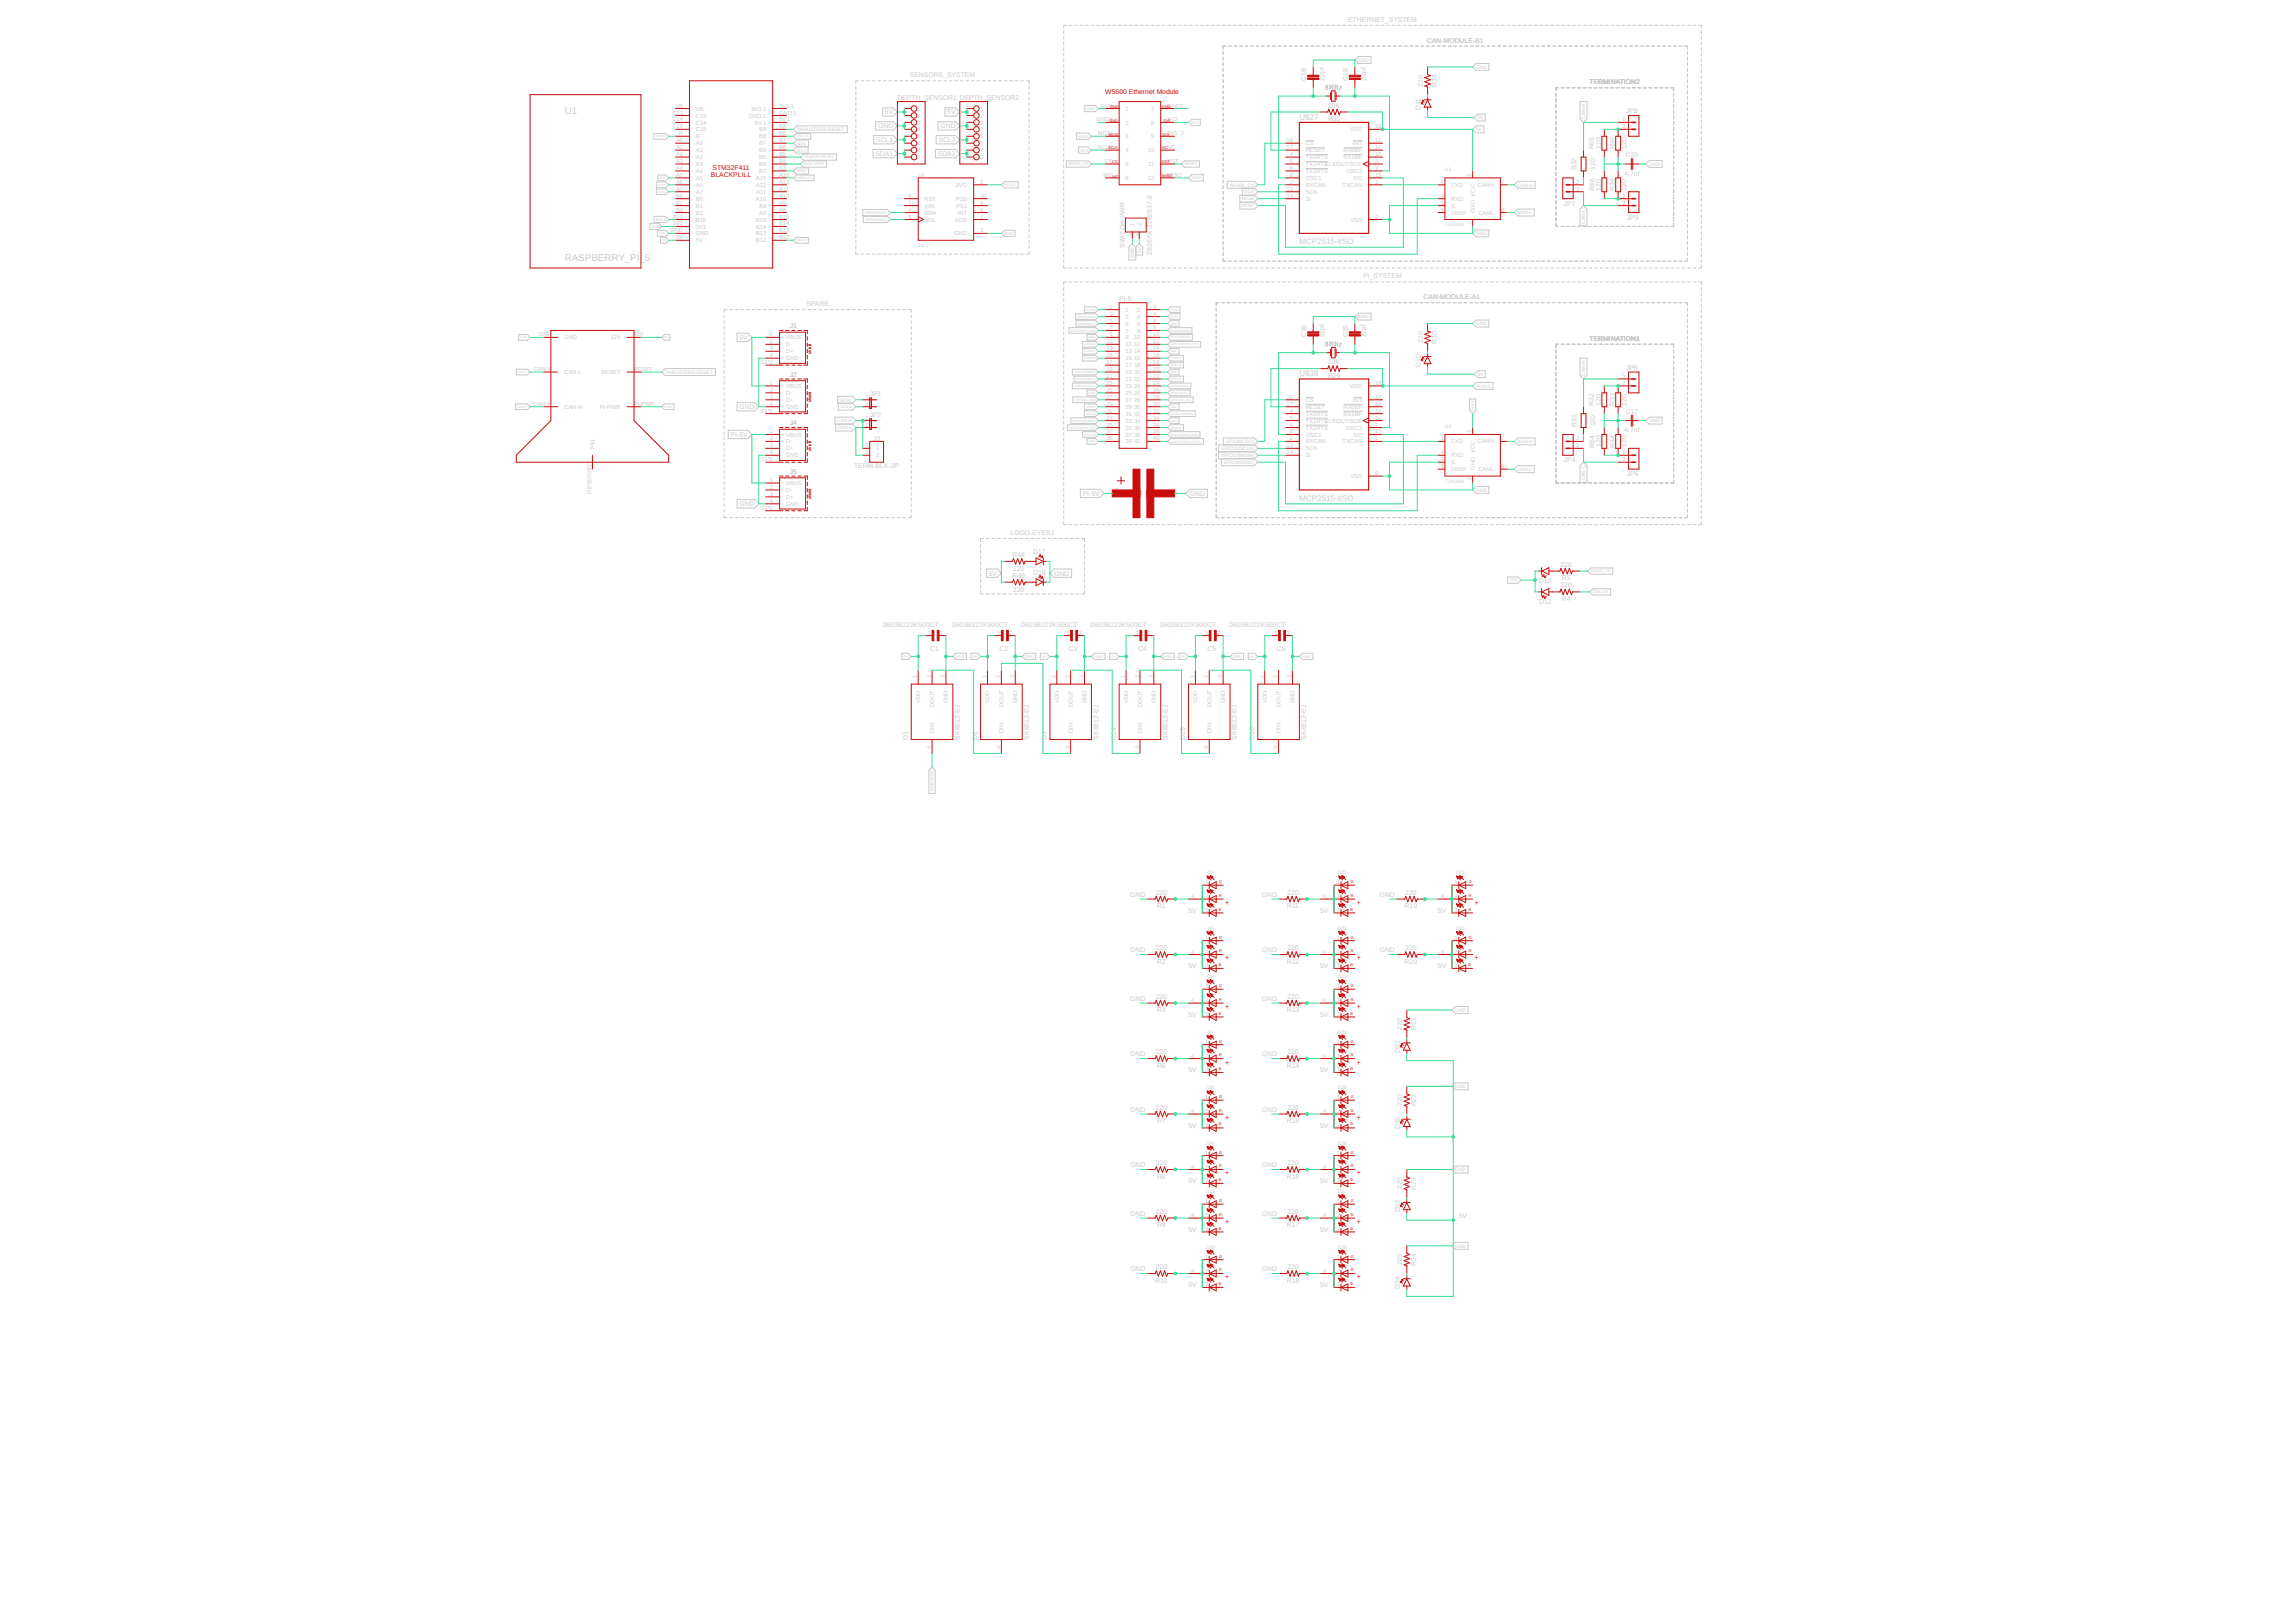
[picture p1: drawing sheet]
<svg xmlns="http://www.w3.org/2000/svg" width="841mm" height="594mm" viewBox="0 0 841 594" stroke-linecap="round" stroke-linejoin="round" font-family="sans-serif">
<defs><g id="words">
<g font-size="3.6" fill="#c8c8c8">
<text x="207" y="41.8">U1</text>
<text x="207" y="95.6">RASPBERRY_PI_5</text>
</g>
<g font-size="2.9" fill="#c8c8c8">
<text x="476.2" y="43.8">U$27</text>
<text x="476.2" y="89.5">MCP2515-I/SO</text>
<text x="476.2" y="137.8">U$38</text>
<text x="476.2" y="183.4">MCP2515-I/SO</text>
</g>
<g font-size="2.5" fill="#c8c8c8">
<text x="494.1" y="8">ETHERNET_SYSTEM</text>
<text x="523" y="15.6">CAN-MODULE-B1</text>
<text x="333.4" y="28.3">SENSORS_SYSTEM</text>
<text x="478.7" y="29.6" transform="rotate(-90 478.7 29.6)">C19</text>
<text x="485.3" y="29.6" transform="rotate(-90 485.3 29.6)">22pf</text>
<text x="493.9" y="29.6" transform="rotate(-90 493.9 29.6)">C18</text>
<text x="500.5" y="29.6" transform="rotate(-90 500.5 29.6)">22pf</text>
<text x="487.1" y="32.6">Y2</text>
<text x="521.5" y="31.7" transform="rotate(-90 521.5 31.7)">220</text>
<text x="582.5" y="30.9">TERMINATION2</text>
<text x="324.3" y="41.9">5V</text>
<text x="328.9" y="36.5">DEPTH_SENSOR1 DEPTH_SENSOR2</text>
<text x="347.1" y="41.9">5V</text>
<text x="486.6" y="39.4">10K</text>
<text x="520.6" y="40.2" transform="rotate(-90 520.6 40.2)">D11</text>
<text x="321.8" y="47">GND</text>
<text x="344.7" y="47">GND</text>
<text x="486.6" y="44.5">R35</text>
<text x="321.1" y="52.1">SCL1</text>
<text x="343.9" y="52.1">SCL2</text>
<text x="320.8" y="57.2">SDA1</text>
<text x="343.7" y="57.2">SDA2</text>
<text x="584.1" y="54.7" transform="rotate(-90 584.1 54.7)">R65</text>
<text x="586.6" y="54.6" transform="rotate(-90 586.6 54.6)">120</text>
<text x="591.7" y="54.7" transform="rotate(-90 591.7 54.7)">R38</text>
<text x="595.8" y="57.5">C20</text>
<text x="596" y="54.6" transform="rotate(-90 596 54.6)">120</text>
<text x="595.3" y="64.4">4.7nf</text>
<text x="586.6" y="69.8" transform="rotate(-90 586.6 69.8)">120</text>
<text x="591.7" y="70" transform="rotate(-90 591.7 70)">R39</text>
<text x="596" y="69.8" transform="rotate(-90 596 69.8)">120</text>
<text x="573.1" y="75.3">JP7</text>
<text x="412.2" y="90.7" transform="rotate(-90 412.2 90.7)">SWITCH-PWR</text>
<text x="422.1" y="93.3" transform="rotate(-90 422.1 93.3)">2828XX-2282837-2</text>
<text x="521.7" y="109.6">CAN-MODULE-A1</text>
<text x="270.9" y="124.5">5V</text>
<text x="289.5" y="120.3">J1</text>
<text x="478.7" y="123.6" transform="rotate(-90 478.7 123.6)">C16</text>
<text x="485.3" y="123.6" transform="rotate(-90 485.3 123.6)">22pf</text>
<text x="493.9" y="123.6" transform="rotate(-90 493.9 123.6)">C15</text>
<text x="500.5" y="123.6" transform="rotate(-90 500.5 123.6)">22pf</text>
<text x="521.5" y="125.7" transform="rotate(-90 521.5 125.7)">220</text>
<text x="582.5" y="124.8">TERMINATION1</text>
<text x="487.1" y="126.6">Y1</text>
<text x="486.6" y="133.4">10K</text>
<text x="520.6" y="134.2" transform="rotate(-90 520.6 134.2)">D10</text>
<text x="289.5" y="138">J2</text>
<text x="486.6" y="138.4">R29</text>
<text x="271" y="149.9">GND</text>
<text x="318.7" y="145.2">JP1</text>
<text x="586.6" y="148.5" transform="rotate(-90 586.6 148.5)">120</text>
<text x="591.7" y="148.7" transform="rotate(-90 591.7 148.7)">R33</text>
<text x="596" y="148.5" transform="rotate(-90 596 148.5)">120</text>
<text x="289.5" y="155.8">J4</text>
<text x="318.7" y="152.8">JP2</text>
<text x="595.8" y="151.5">C17</text>
<text x="267.7" y="160">PI-5V</text>
<text x="319.9" y="161.4">J3</text>
<text x="595.3" y="158.4">4.7nf</text>
<text x="584.4" y="164" transform="rotate(-90 584.4 164)">R64</text>
<text x="586.6" y="163.8" transform="rotate(-90 586.6 163.8)">120</text>
<text x="591.7" y="164" transform="rotate(-90 591.7 164)">R34</text>
<text x="596" y="163.8" transform="rotate(-90 596 163.8)">120</text>
<text x="289.5" y="173.6">J5</text>
<text x="313" y="171.3">TERM-BLK-2P</text>
<text x="573.1" y="169.3">JP4</text>
<text x="596.2" y="174.4">JP6</text>
<text x="271" y="185.4">GND</text>
<text x="396.8" y="181.6">PI-5V</text>
<text x="436" y="181.6">GND</text>
<text x="370.3" y="196">LOGO-EYES1</text>
<text x="378.6" y="203.1">D17</text>
<text x="371.2" y="209">220</text>
<text x="571.9" y="207.5">220</text>
<text x="362.4" y="210.8">5V</text>
<text x="378.6" y="210.7">D18</text>
<text x="386.3" y="210.8">GND</text>
<text x="564" y="213.5">D13</text>
<text x="571.9" y="215.1">220</text>
<text x="572.3" y="212.6">R5</text>
<text x="371.2" y="216.7">220</text>
<text x="564" y="221.1">D12</text>
<text x="572.3" y="220.2">R4</text>
<text x="323.5" y="229.5">0603B222K500CT</text>
<text x="348.9" y="229.5">0603B222K500CT</text>
<text x="374.3" y="229.5">0603B222K500CT</text>
<text x="399.7" y="229.5">0603B222K500CT</text>
<text x="425.1" y="229.5">0603B222K500CT</text>
<text x="450.4" y="229.5">0603B222K500CT</text>
<text x="366.3" y="238.4">C2</text>
<text x="417.1" y="238.4">C4</text>
<text x="351.7" y="270.9" transform="rotate(-90 351.7 270.9)">SK6812-EJ</text>
<text x="358.1" y="270.9" transform="rotate(-90 358.1 270.9)">D2</text>
<text x="377.1" y="270.9" transform="rotate(-90 377.1 270.9)">SK6812-EJ</text>
<text x="383.5" y="270.9" transform="rotate(-90 383.5 270.9)">D3</text>
<text x="402.5" y="270.9" transform="rotate(-90 402.5 270.9)">SK6812-EJ</text>
<text x="408.9" y="270.9" transform="rotate(-90 408.9 270.9)">D14</text>
<text x="427.9" y="270.9" transform="rotate(-90 427.9 270.9)">SK6812-EJ</text>
<text x="434.3" y="270.9" transform="rotate(-90 434.3 270.9)">D15</text>
<text x="453.3" y="270.9" transform="rotate(-90 453.3 270.9)">SK6812-EJ</text>
<text x="459.7" y="270.9" transform="rotate(-90 459.7 270.9)">D16</text>
<text x="478.7" y="270.9" transform="rotate(-90 478.7 270.9)">SK6812-EJ</text>
<text x="423.5" y="327.6">220</text>
<text x="471.8" y="327.6">220</text>
<text x="424" y="332.7">R1</text>
<text x="471.7" y="332.7">R11</text>
<text x="514.7" y="332.7">R19</text>
<text x="423.5" y="348">220</text>
<text x="471.8" y="348">220</text>
<text x="424" y="353">R2</text>
<text x="471.6" y="353">R12</text>
<text x="514.7" y="353">R20</text>
<text x="423.5" y="365.7">220</text>
<text x="471.8" y="365.7">220</text>
<text x="424" y="370.8">R3</text>
<text x="471.6" y="370.8">R13</text>
<text x="513.9" y="377.1" transform="rotate(-90 513.9 377.1)">220</text>
<text x="423.5" y="386.1">220</text>
<text x="471.8" y="386.1">220</text>
<text x="513" y="385.7" transform="rotate(-90 513 385.7)">D31</text>
<text x="424" y="391.1">R6</text>
<text x="471.6" y="391.1">R14</text>
<text x="423.5" y="406.4">220</text>
<text x="471.8" y="406.4">220</text>
<text x="513.9" y="405" transform="rotate(-90 513.9 405)">220</text>
<text x="424" y="411.5">R7</text>
<text x="471.6" y="411.5">R15</text>
<text x="513" y="413.6" transform="rotate(-90 513 413.6)">D32</text>
<text x="423.5" y="426.7">220</text>
<text x="424" y="431.8">R8</text>
<text x="471.6" y="431.8">R16</text>
<text x="471.8" y="426.7">220</text>
<text x="513.9" y="435.5" transform="rotate(-90 513.9 435.5)">220</text>
<text x="423.5" y="444.5">220</text>
<text x="424" y="449.6">R9</text>
<text x="471.6" y="449.6">R17</text>
<text x="471.8" y="444.5">220</text>
<text x="513" y="444.1" transform="rotate(-90 513 444.1)">D33</text>
<text x="534.6" y="446.1">5V</text>
<text x="423.5" y="464.8">220</text>
<text x="471.8" y="464.8">220</text>
<text x="513.9" y="463.5" transform="rotate(-90 513.9 463.5)">220</text>
<text x="519" y="463.7" transform="rotate(-90 519 463.7)">R24</text>
<text x="423.3" y="469.9">R10</text>
<text x="471.6" y="469.9">R18</text>
<text x="513" y="472" transform="rotate(-90 513 472)">D34</text>
</g>
<g font-size="2.5" fill="#c90d0c">
<text x="405.1" y="34.6">W5500 Ethernet Module</text>
<text x="260.5" y="64.8">BLACKPLILL</text>
<text x="261.1" y="62.2">STM32F411</text>
<text x="448.9" y="331.5">+</text>
<text x="497.2" y="331.5">+</text>
<text x="540.4" y="331.5">+</text>
<text x="448.9" y="351.8">+</text>
<text x="497.2" y="351.8">+</text>
<text x="540.4" y="351.8">+</text>
<text x="448.9" y="369.6">+</text>
<text x="497.2" y="369.6">+</text>
<text x="448.9" y="389.9">+</text>
<text x="497.2" y="389.9">+</text>
<text x="448.9" y="410.2">+</text>
<text x="497.2" y="410.2">+</text>
<text x="448.9" y="430.5">+</text>
<text x="497.2" y="430.5">+</text>
<text x="448.9" y="448.3">+</text>
<text x="497.2" y="448.3">+</text>
<text x="448.9" y="468.6">+</text>
<text x="497.2" y="468.6">+</text>
</g>
<g font-size="2.1" fill="#c8c8c8">
<text x="246.4" y="41.9">C13</text>
<text x="247.5" y="39.4">VB</text>
<text x="285.5" y="41.9">GND.1</text>
<text x="285.5" y="39.4">3V3.1</text>
<text x="336.3" y="40.5">1</text>
<text x="359.1" y="40.5">1</text>
<text x="403" y="39.4">GND</text>
<text x="427.7" y="39.4">GND2</text>
<text x="246.4" y="44.5">C14</text>
<text x="246.4" y="47">C15</text>
<text x="285.5" y="47">B9</text>
<text x="285.5" y="44.5">5V.1</text>
<text x="336.3" y="43.1">2</text>
<text x="336.3" y="45.6">3</text>
<text x="359.1" y="43.1">2</text>
<text x="359.1" y="45.6">3</text>
<text x="401.8" y="44.5">GND1</text>
<text x="427.7" y="44.5">3V3</text>
<text x="503.9" y="47">18</text>
<text x="594.6" y="44.5">1</text>
<text x="594.6" y="47">2</text>
<text x="247.7" y="52.1">A0</text>
<text x="248.8" y="49.6">R</text>
<text x="285.5" y="52.1">B7</text>
<text x="285.5" y="49.6">B8</text>
<text x="336.3" y="48.1">4</text>
<text x="336.3" y="50.7">5</text>
<text x="336.3" y="53.2">6</text>
<text x="359.1" y="48.1">4</text>
<text x="359.1" y="50.7">5</text>
<text x="359.1" y="53.2">6</text>
<text x="402.3" y="49.6">MOSI</text>
<text x="427.7" y="49.6">3V3_2</text>
<text x="471.5" y="52.1">16</text>
<text x="478.5" y="53.2">CS</text>
<text x="495.8" y="53.2">INT</text>
<text x="503.9" y="52.1">12</text>
<text x="247.7" y="54.6">A1</text>
<text x="247.7" y="57.2">A2</text>
<text x="247.7" y="59.7">A3</text>
<text x="285.5" y="59.7">B4</text>
<text x="285.5" y="57.2">B5</text>
<text x="285.5" y="54.6">B6</text>
<text x="336.3" y="55.8">7</text>
<text x="336.3" y="58.3">8</text>
<text x="359.1" y="55.8">7</text>
<text x="359.1" y="58.3">8</text>
<text x="402.2" y="54.6">SCLK</text>
<text x="404.8" y="59.7">CS</text>
<text x="427.7" y="54.6">NC</text>
<text x="427.7" y="59.7">RST</text>
<text x="471.5" y="54.6">17</text>
<text x="472.6" y="57.2">4</text>
<text x="472.6" y="59.7">5</text>
<text x="478.5" y="55.8">RESET</text>
<text x="478.5" y="58.3">TX0RTS</text>
<text x="492.3" y="55.8">RX0BF</text>
<text x="492.3" y="58.3">RX1BF</text>
<text x="503.9" y="54.6">11</text>
<text x="503.9" y="57.2">10</text>
<text x="503.9" y="59.7">3</text>
<text x="247.7" y="62.3">A4</text>
<text x="247.7" y="64.8">A5</text>
<text x="285.5" y="64.8">A15</text>
<text x="285.5" y="62.3">B3</text>
<text x="404.3" y="64.8">INT</text>
<text x="427.7" y="64.8">MISO</text>
<text x="472.6" y="62.3">6</text>
<text x="472.6" y="64.8">8</text>
<text x="478.5" y="60.8">TX1RTS</text>
<text x="478.5" y="63.4">TX2RTS</text>
<text x="485.6" y="60.8">CLKOUT/SOF</text>
<text x="503.9" y="62.3">7</text>
<text x="503.9" y="64.8">15</text>
<text x="539.3" y="64.8" transform="rotate(-90 539.3 64.8)">3</text>
<text x="247.7" y="67.3">A6</text>
<text x="247.7" y="69.9">A7</text>
<text x="285.5" y="69.9">A11</text>
<text x="285.5" y="67.3">A12</text>
<text x="359.1" y="67.3">2</text>
<text x="471.5" y="69.9">13</text>
<text x="472.6" y="67.3">2</text>
<text x="503.9" y="67.3">1</text>
<text x="528" y="67.3">1</text>
<text x="550.2" y="67.3">7</text>
<text x="577.6" y="69.9">1</text>
<text x="577.6" y="67.3">2</text>
<text x="247.7" y="72.4">B0</text>
<text x="247.7" y="75">B1</text>
<text x="247.7" y="77.5">B2</text>
<text x="285.5" y="77.5">A8</text>
<text x="285.5" y="75">A9</text>
<text x="285.5" y="72.4">A10</text>
<text x="333" y="75">1</text>
<text x="333" y="77.5">4</text>
<text x="333" y="72.4">6</text>
<text x="359.1" y="72.4">10</text>
<text x="359.1" y="75">9</text>
<text x="359.1" y="77.5">8</text>
<text x="471.5" y="72.4">14</text>
<text x="528" y="75">8</text>
<text x="528" y="72.4">4</text>
<text x="528" y="77.5">5</text>
<text x="550.2" y="77.5">6</text>
<text x="594.6" y="72.4">1</text>
<text x="594.6" y="75">2</text>
<text x="246.5" y="80">B10</text>
<text x="246.5" y="82.6">3V3</text>
<text x="285.5" y="82.6">B14</text>
<text x="285.5" y="80">B15</text>
<text x="333" y="80">5</text>
<text x="338.8" y="81.2">SCL</text>
<text x="359.1" y="80">7</text>
<text x="503.9" y="80">9</text>
<text x="539.3" y="81.9" transform="rotate(-90 539.3 81.9)">2</text>
<text x="245.6" y="85.1">GND</text>
<text x="247.7" y="87.7">5V</text>
<text x="285.5" y="87.7">B12</text>
<text x="285.5" y="85.1">B13</text>
<text x="359.1" y="85.1">3</text>
<text x="414.6" y="86.5" transform="rotate(-90 414.6 86.5)">1</text>
<text x="417.1" y="86.5" transform="rotate(-90 417.1 86.5)">2</text>
<text x="406.6" y="113.1">1</text>
<text x="422.6" y="113.1">2</text>
<text x="406.6" y="115.6">3</text>
<text x="406.6" y="118.1">5</text>
<text x="422.6" y="115.6">4</text>
<text x="422.6" y="118.1">6</text>
<text x="197.3" y="123.2">GND</text>
<text x="232.1" y="123.2">12V</text>
<text x="282.2" y="125.8">2</text>
<text x="282.2" y="123.2">1</text>
<text x="405.6" y="125.8">11</text>
<text x="406.6" y="120.7">7</text>
<text x="406.6" y="123.2">9</text>
<text x="422.6" y="120.7">8</text>
<text x="422.6" y="123.2">10</text>
<text x="422.6" y="125.8">12</text>
<text x="282.2" y="130.8">4</text>
<text x="282.2" y="128.3">3</text>
<text x="405.4" y="128.3">13</text>
<text x="405.4" y="130.8">15</text>
<text x="422.6" y="128.3">14</text>
<text x="422.6" y="130.8">16</text>
<text x="195.7" y="135.9">CAN-L</text>
<text x="232.1" y="135.9">RESET</text>
<text x="278.7" y="133.4">S1*2</text>
<text x="405.4" y="133.4">17</text>
<text x="405.4" y="135.9">19</text>
<text x="422.6" y="133.4">18</text>
<text x="422.6" y="135.9">20</text>
<text x="282.2" y="143.5">2</text>
<text x="282.2" y="141">1</text>
<text x="405.4" y="138.5">21</text>
<text x="405.4" y="141">23</text>
<text x="405.4" y="143.5">25</text>
<text x="422.6" y="138.5">22</text>
<text x="422.6" y="141">24</text>
<text x="422.6" y="143.5">26</text>
<text x="503.9" y="141">18</text>
<text x="594.6" y="138.5">1</text>
<text x="594.6" y="141">2</text>
<text x="195.3" y="148.6">CAN-H</text>
<text x="232.1" y="148.6">PI-PWR</text>
<text x="282.2" y="148.6">4</text>
<text x="282.2" y="146.1">3</text>
<text x="317.2" y="146.1">1</text>
<text x="317.2" y="148.6">2</text>
<text x="405.4" y="146.1">27</text>
<text x="405.4" y="148.6">29</text>
<text x="422.6" y="146.1">28</text>
<text x="422.6" y="148.6">30</text>
<text x="471.5" y="146.1">16</text>
<text x="471.5" y="148.6">17</text>
<text x="478.5" y="147.2">CS</text>
<text x="478.5" y="149.7">RESET</text>
<text x="492.3" y="149.7">RX0BF</text>
<text x="495.8" y="147.2">INT</text>
<text x="503.9" y="146.1">12</text>
<text x="503.9" y="148.6">11</text>
<text x="278.7" y="151.2">S1*2</text>
<text x="317.2" y="153.7">1</text>
<text x="405.4" y="151.2">31</text>
<text x="405.4" y="153.7">33</text>
<text x="422.6" y="151.2">32</text>
<text x="422.6" y="153.7">34</text>
<text x="472.6" y="151.2">4</text>
<text x="472.6" y="153.7">5</text>
<text x="478.5" y="152.3">TX0RTS</text>
<text x="478.5" y="154.8">TX1RTS</text>
<text x="485.6" y="154.8">CLKOUT/SOF</text>
<text x="492.3" y="152.3">RX1BF</text>
<text x="503.9" y="151.2">10</text>
<text x="503.9" y="153.7">3</text>
<text x="282.2" y="161.3">2</text>
<text x="282.2" y="158.8">1</text>
<text x="317.2" y="156.2">2</text>
<text x="405.4" y="156.2">35</text>
<text x="405.4" y="158.8">37</text>
<text x="405.4" y="161.3">39</text>
<text x="422.6" y="156.2">36</text>
<text x="422.6" y="158.8">38</text>
<text x="422.6" y="161.3">40</text>
<text x="472.6" y="156.2">6</text>
<text x="472.6" y="158.8">8</text>
<text x="472.6" y="161.3">2</text>
<text x="503.9" y="156.2">7</text>
<text x="503.9" y="158.8">15</text>
<text x="503.9" y="161.3">1</text>
<text x="528" y="161.3">1</text>
<text x="539.3" y="158.8" transform="rotate(-90 539.3 158.8)">3</text>
<text x="550.2" y="161.3">7</text>
<text x="577.6" y="161.3">2</text>
<text x="282.2" y="166.4">4</text>
<text x="282.2" y="163.9">3</text>
<text x="317.2" y="163.9">1</text>
<text x="317.2" y="166.4">2</text>
<text x="471.5" y="163.9">13</text>
<text x="471.5" y="166.4">14</text>
<text x="528" y="166.4">4</text>
<text x="577.6" y="163.9">1</text>
<text x="594.6" y="166.4">1</text>
<text x="278.7" y="168.9">S1*2</text>
<text x="528" y="168.9">8</text>
<text x="528" y="171.5">5</text>
<text x="550.2" y="171.5">6</text>
<text x="594.6" y="168.9">2</text>
<text x="282.2" y="179.1">2</text>
<text x="282.2" y="176.6">1</text>
<text x="503.9" y="174">9</text>
<text x="539.3" y="175.9" transform="rotate(-90 539.3 175.9)">2</text>
<text x="216.8" y="180.8" transform="rotate(-90 216.8 180.8)">RESERVED</text>
<text x="282.2" y="184.2">4</text>
<text x="282.2" y="181.6">3</text>
<text x="406.3" y="180.4">+VE</text>
<text x="415" y="181.5">+VE -VE</text>
<text x="427.7" y="180.4">-VE</text>
<text x="278.7" y="186.7">S1*2</text>
<text x="340" y="232.4">1</text>
<text x="344.5" y="232.4">2</text>
<text x="365.4" y="232.4">1</text>
<text x="369.9" y="232.4">2</text>
<text x="390.8" y="232.4">1</text>
<text x="395.3" y="232.4">2</text>
<text x="416.2" y="232.4">1</text>
<text x="420.6" y="232.4">2</text>
<text x="441.6" y="232.4">1</text>
<text x="446" y="232.4">2</text>
<text x="467" y="232.4">1</text>
<text x="471.4" y="232.4">2</text>
<text x="336.1" y="248.2" transform="rotate(-90 336.1 248.2)">1</text>
<text x="341.2" y="248.2" transform="rotate(-90 341.2 248.2)">2</text>
<text x="346.3" y="248.2" transform="rotate(-90 346.3 248.2)">3</text>
<text x="361.5" y="248.2" transform="rotate(-90 361.5 248.2)">1</text>
<text x="366.6" y="248.2" transform="rotate(-90 366.6 248.2)">2</text>
<text x="371.7" y="248.2" transform="rotate(-90 371.7 248.2)">3</text>
<text x="386.9" y="248.2" transform="rotate(-90 386.9 248.2)">1</text>
<text x="392" y="248.2" transform="rotate(-90 392 248.2)">2</text>
<text x="397.1" y="248.2" transform="rotate(-90 397.1 248.2)">3</text>
<text x="412.3" y="248.2" transform="rotate(-90 412.3 248.2)">1</text>
<text x="417.4" y="248.2" transform="rotate(-90 417.4 248.2)">2</text>
<text x="422.5" y="248.2" transform="rotate(-90 422.5 248.2)">3</text>
<text x="437.7" y="248.2" transform="rotate(-90 437.7 248.2)">1</text>
<text x="442.8" y="248.2" transform="rotate(-90 442.8 248.2)">2</text>
<text x="447.9" y="248.2" transform="rotate(-90 447.9 248.2)">3</text>
<text x="463.1" y="248.2" transform="rotate(-90 463.1 248.2)">1</text>
<text x="468.2" y="248.2" transform="rotate(-90 468.2 248.2)">2</text>
<text x="473.3" y="248.2" transform="rotate(-90 473.3 248.2)">3</text>
<text x="341.2" y="274.4" transform="rotate(-90 341.2 274.4)">4</text>
<text x="366.6" y="274.4" transform="rotate(-90 366.6 274.4)">4</text>
<text x="392" y="274.4" transform="rotate(-90 392 274.4)">4</text>
<text x="417.4" y="274.4" transform="rotate(-90 417.4 274.4)">4</text>
<text x="442.8" y="274.4" transform="rotate(-90 442.8 274.4)">4</text>
<text x="468.2" y="274.4" transform="rotate(-90 468.2 274.4)">4</text>
<text x="441.6" y="323.9">1</text>
<text x="489.9" y="323.9">1</text>
<text x="533" y="323.9">1</text>
<text x="436.5" y="328.9">4</text>
<text x="441.6" y="328.9">2</text>
<text x="484.8" y="328.9">4</text>
<text x="489.9" y="328.9">2</text>
<text x="528" y="328.9">4</text>
<text x="533" y="328.9">2</text>
<text x="441.6" y="334">3</text>
<text x="489.9" y="334">3</text>
<text x="533" y="334">3</text>
<text x="441.6" y="344.2">1</text>
<text x="489.9" y="344.2">1</text>
<text x="533" y="344.2">1</text>
<text x="436.5" y="349.3">4</text>
<text x="441.6" y="349.3">2</text>
<text x="484.8" y="349.3">4</text>
<text x="489.9" y="349.3">2</text>
<text x="528" y="349.3">4</text>
<text x="533" y="349.3">2</text>
<text x="441.6" y="354.3">3</text>
<text x="489.9" y="354.3">3</text>
<text x="533" y="354.3">3</text>
<text x="441.6" y="362">1</text>
<text x="489.9" y="362">1</text>
<text x="436.5" y="367">4</text>
<text x="441.6" y="367">2</text>
<text x="484.8" y="367">4</text>
<text x="489.9" y="367">2</text>
<text x="441.6" y="372.1">3</text>
<text x="489.9" y="372.1">3</text>
<text x="441.6" y="382.3">1</text>
<text x="489.9" y="382.3">1</text>
<text x="436.5" y="387.4">4</text>
<text x="441.6" y="387.4">2</text>
<text x="484.8" y="387.4">4</text>
<text x="489.9" y="387.4">2</text>
<text x="441.6" y="392.4">3</text>
<text x="489.9" y="392.4">3</text>
<text x="436.5" y="407.7">4</text>
<text x="441.6" y="402.6">1</text>
<text x="441.6" y="407.7">2</text>
<text x="484.8" y="407.7">4</text>
<text x="489.9" y="402.6">1</text>
<text x="489.9" y="407.7">2</text>
<text x="441.6" y="412.8">3</text>
<text x="489.9" y="412.8">3</text>
<text x="441.6" y="422.9">1</text>
<text x="489.9" y="422.9">1</text>
<text x="441.6" y="428">2</text>
<text x="489.9" y="428">2</text>
<text x="441.6" y="433.1">3</text>
<text x="489.9" y="433.1">3</text>
<text x="441.6" y="440.7">1</text>
<text x="489.9" y="440.7">1</text>
<text x="436.5" y="445.8">4</text>
<text x="441.6" y="445.8">2</text>
<text x="484.8" y="445.8">4</text>
<text x="489.9" y="445.8">2</text>
<text x="441.6" y="450.8">3</text>
<text x="489.9" y="450.8">3</text>
<text x="441.6" y="461">1</text>
<text x="489.9" y="461">1</text>
<text x="441.6" y="466.1">2</text>
<text x="489.9" y="466.1">2</text>
<text x="441.6" y="471.2">3</text>
<text x="489.9" y="471.2">3</text>
</g>
<g font-size="1.8" fill="#c8c8c8">
<text x="497.8" y="22.6">GND</text>
<text x="540.9" y="25.2">GND</text>
<text x="541.4" y="43.7">5V</text>
<text x="580.9" y="43.6" transform="rotate(-90 580.9 43.6)">CAN-H</text>
<text x="292" y="48">THRUSTERS-RESET</text>
<text x="540.9" y="48">5V</text>
<text x="336.5" y="64.6">U4</text>
<text x="604.4" y="60.7">GND</text>
<text x="450.5" y="68.3">W5500_CS</text>
<text x="456" y="70.9">SCK</text>
<text x="556.2" y="68.3">CAN-H</text>
<text x="455.1" y="76">MISO</text>
<text x="455.1" y="73.4">MOSI</text>
<text x="556.2" y="78.5">CAN-L</text>
<text x="580.9" y="81.9" transform="rotate(-90 580.9 81.9)">CAN-L</text>
<text x="540.9" y="86.1">GND</text>
<text x="415.6" y="94.5" transform="rotate(-90 415.6 94.5)">GND</text>
<text x="418.1" y="92.7" transform="rotate(-90 418.1 92.7)">5V</text>
<text x="497.8" y="116.6">GND</text>
<text x="540.9" y="119.1">GND</text>
<text x="243.8" y="136.9">THRUSTERS-RESET</text>
<text x="541.4" y="137.7">5V</text>
<text x="580.9" y="137.5" transform="rotate(-90 580.9 137.5)">CAN-H</text>
<text x="540.9" y="142">PI-3V3</text>
<text x="307.7" y="147.1">SDA1</text>
<text x="307.9" y="149.6">SCL1</text>
<text x="306.7" y="154.7">CAN-H</text>
<text x="604.4" y="154.7">GND</text>
<text x="307" y="157.2">CAN-L</text>
<text x="447.5" y="167.4">GPIO10(MOSI)</text>
<text x="447.6" y="164.8">GPIO11(SCLK)</text>
<text x="449.2" y="162.3">GPIO8(CEO)</text>
<text x="556.2" y="162.3">CAN-H</text>
<text x="448.5" y="169.9">GPIO9(MISO)</text>
<text x="556.2" y="172.5">CAN-L</text>
<text x="580.9" y="175.9" transform="rotate(-90 580.9 175.9)">CAN-L</text>
<text x="540.9" y="180.1">GND</text>
<text x="442.5" y="340.5">D5</text>
<text x="490.3" y="340.5">D22</text>
<text x="533.5" y="340.5">D30</text>
<text x="533.3" y="370.6">GND</text>
<text x="442.5" y="378.6">D7</text>
<text x="490.3" y="378.6">D24</text>
<text x="533.3" y="398.5">GND</text>
<text x="533.3" y="429">GND</text>
<text x="533.3" y="456.9">GND</text>
</g>
<g font-size="1.4" fill="#c8c8c8">
<text x="398.2" y="40.3">GND</text>
<text x="436.7" y="45.3">3V3</text>
<text x="291.9" y="53">SDA1</text>
<text x="395.2" y="50.4">MOSI</text>
<text x="291.9" y="55.5">SCL1</text>
<text x="294.4" y="58">SENSOR-RESET</text>
<text x="395.9" y="55.5">SCK</text>
<text x="291.9" y="63.1">SDA2</text>
<text x="294.4" y="60.6">INDICATOR</text>
<text x="391.6" y="60.6">W5500_CS</text>
<text x="434.1" y="60.6">RESET</text>
<text x="436.7" y="65.7">MISO</text>
<text x="368.1" y="68.2">PI-3V3</text>
<text x="238.8" y="83.4">3V3</text>
<text x="240.4" y="80.9">SCL2</text>
<text x="317" y="78.4">GPIO2(SDA)</text>
<text x="317.2" y="80.9">GPIO3(SCL)</text>
<text x="368.1" y="86">GND</text>
<text x="540.2" y="150.4" transform="rotate(-90 540.2 150.4)">PI-5V</text>
<text x="583" y="209.7">W5500_CS</text>
<text x="553.2" y="213">GND</text>
<text x="583.7" y="217.3">CAN_CS</text>
<text x="331.1" y="240.9">5V</text>
<text x="350.3" y="240.9">GND</text>
<text x="356.5" y="240.9">5V</text>
<text x="375.7" y="240.9">GND</text>
<text x="381.9" y="240.9">5V</text>
<text x="401.1" y="240.9">GND</text>
<text x="407.3" y="240.9">5V</text>
<text x="426.5" y="240.9">GND</text>
<text x="432.7" y="240.9">5V</text>
<text x="451.9" y="240.9">GND</text>
<text x="458" y="240.9">5V</text>
<text x="477.3" y="240.9">GND</text>
<text x="342.1" y="289.8" transform="rotate(-90 342.1 289.8)">INDICATOR</text>
</g>
<g font-size="1.4" fill="#c90d0c">
<text x="406.8" y="39.5">GND</text>
<text x="425.9" y="39.5">GND</text>
<text x="406.6" y="44.6">GND</text>
<text x="426.4" y="44.6">3V3</text>
<text x="406.3" y="49.7">MOSI</text>
<text x="425.9" y="49.7">3V3</text>
<text x="406.1" y="54.7">SCLK</text>
<text x="407.6" y="59.8">CS</text>
<text x="425.9" y="54.7">NC</text>
<text x="425.9" y="59.8">RST</text>
<text x="407.6" y="65.2">INT</text>
<text x="425.9" y="64.9">MISO</text>
<text x="297.3" y="129.5" transform="rotate(-90 297.3 129.5)">shield</text>
<text x="297.3" y="147.3" transform="rotate(-90 297.3 147.3)">shield</text>
<text x="297.3" y="165" transform="rotate(-90 297.3 165)">shield</text>
<text x="297.3" y="182.8" transform="rotate(-90 297.3 182.8)">shield</text>
<text x="446.8" y="323.5">G</text>
<text x="495" y="323.5">G</text>
<text x="538.2" y="323.5">G</text>
<text x="446.8" y="328.5">R</text>
<text x="495" y="328.5">R</text>
<text x="538.2" y="328.5">R</text>
<text x="446.7" y="333.5">B</text>
<text x="494.9" y="333.5">B</text>
<text x="538.1" y="333.5">B</text>
<text x="446.8" y="343.8">G</text>
<text x="495" y="343.8">G</text>
<text x="538.2" y="343.8">G</text>
<text x="446.7" y="353.8">B</text>
<text x="446.8" y="348.8">R</text>
<text x="494.9" y="353.8">B</text>
<text x="495" y="348.8">R</text>
<text x="538.1" y="353.8">B</text>
<text x="538.2" y="348.8">R</text>
<text x="446.8" y="361.6">G</text>
<text x="495" y="361.6">G</text>
<text x="446.7" y="371.6">B</text>
<text x="446.8" y="366.6">R</text>
<text x="494.9" y="371.6">B</text>
<text x="495" y="366.6">R</text>
<text x="446.8" y="381.9">G</text>
<text x="495" y="381.9">G</text>
<text x="446.8" y="386.9">R</text>
<text x="495" y="386.9">R</text>
<text x="446.7" y="391.9">B</text>
<text x="494.9" y="391.9">B</text>
<text x="446.8" y="402.2">G</text>
<text x="446.8" y="407.2">R</text>
<text x="495" y="402.2">G</text>
<text x="495" y="407.2">R</text>
<text x="446.7" y="412.2">B</text>
<text x="494.9" y="412.2">B</text>
<text x="446.8" y="422.5">G</text>
<text x="495" y="422.5">G</text>
<text x="446.8" y="427.5">R</text>
<text x="495" y="427.5">R</text>
<text x="446.7" y="432.5">B</text>
<text x="494.9" y="432.5">B</text>
<text x="446.8" y="440.3">G</text>
<text x="495" y="440.3">G</text>
<text x="446.8" y="445.3">R</text>
<text x="495" y="445.3">R</text>
<text x="446.7" y="450.3">B</text>
<text x="494.9" y="450.3">B</text>
<text x="446.8" y="460.6">G</text>
<text x="495" y="460.6">G</text>
<text x="446.8" y="465.6">R</text>
<text x="495" y="465.6">R</text>
<text x="446.7" y="470.6">B</text>
<text x="494.9" y="470.6">B</text>
</g>
<g font-size="1.1" fill="#c8c8c8">
<text x="240.2" y="50.3">RESET</text>
<text x="291.8" y="50.3">CAN_CS</text>
<text x="241.7" y="65.6">SCK</text>
<text x="291.8" y="65.6">W5500_CS</text>
<text x="241.1" y="68.1">MISO</text>
<text x="241.1" y="70.6">MOSI</text>
<text x="241.5" y="85.9">GND</text>
<text x="242.6" y="88.4">5V</text>
<text x="291.8" y="88.4">RESET</text>
<text x="398" y="113.8">PI-3V3</text>
<text x="429" y="113.8">PI-5V</text>
<text x="394.9" y="116.4">GPIO2(SDA)</text>
<text x="395" y="118.9">GPIO3(SCL)</text>
<text x="429" y="118.9">GND</text>
<text x="429" y="116.4">PI-5V</text>
<text x="190.7" y="124">GND</text>
<text x="243.6" y="124">5V</text>
<text x="392.5" y="121.4">GPIO4(GPCLKO)</text>
<text x="398.9" y="124">GND</text>
<text x="429" y="121.4">GPIO14(TXD)</text>
<text x="429" y="124">GPIO15(RXD)</text>
<text x="397.3" y="126.5">GPIO17</text>
<text x="397.3" y="129">GPIO27</text>
<text x="397.3" y="131.6">GPIO22</text>
<text x="429" y="129.1">GND</text>
<text x="429" y="126.5">GPIO18(PCM_CLK)</text>
<text x="429" y="131.6">GPIO23</text>
<text x="189.8" y="136.7">CAN-L</text>
<text x="393.7" y="136.7">GPIO10(MOSI)</text>
<text x="429" y="136.7">GND</text>
<text x="429" y="134.1">GPIO24</text>
<text x="393.7" y="141.7">GPIO11(SCLK)</text>
<text x="394.3" y="139.2">GPIO9(MISO)</text>
<text x="429" y="139.2">GPIO25</text>
<text x="429" y="141.8">GPIO8(CEO)</text>
<text x="189.6" y="149.4">CAN-H</text>
<text x="243.6" y="149.4">PI-5V</text>
<text x="393.9" y="146.8">GPIO0(ID_SD)</text>
<text x="398" y="149.4">GPIO5</text>
<text x="398.9" y="144.3">GND</text>
<text x="429" y="149.4">GND</text>
<text x="429" y="144.3">GPIO7(CE1)</text>
<text x="429" y="146.8">GPIO1(ID_SC)</text>
<text x="393.2" y="154.4">GPIO13(PWM1)</text>
<text x="398" y="151.9">GPIO6</text>
<text x="429" y="154.5">GND</text>
<text x="429" y="151.9">GPIO12(PWM0)</text>
<text x="391.9" y="157">GPIO19(PCM_FS)</text>
<text x="397.3" y="159.5">GPIO26</text>
<text x="429" y="157">GPIO16</text>
<text x="429" y="159.5">GPIO20(PCM_DIN)</text>
<text x="398.9" y="162.1">GND</text>
<text x="429" y="162.1">GPIO21(PCM_DOUT)</text>
</g>
</g></defs>
<g fill="none" stroke="#c8c8c8" stroke-width=".37">
<path d="M389.8 11.3v1.1M389.8 13.4v1M389.8 15.4v1M389.8 17.5v1M389.8 19.5v1M390.8 9.3h-1v1M391.8 9.3h1M393.8 9.3h1M395.8 9.3h1M397.8 9.3h1M399.8 9.3h1.1M401.8 9.3h1.1"/>
<path d="M403.9 9.3h1M405.9 9.3h1M407.9 9.3h1M409.9 9.3h1M411.9 9.3h1M413.9 9.3h1M415.9 9.3h1M417.9 9.3h1M419.9 9.3h1M421.9 9.3h1M423.9 9.3h1M425.9 9.3h1"/>
<path d="M427.9 9.3h1M429.9 9.3h1M431.9 9.3h1M433.9 9.3h1.1M435.9 9.3h1M438 9.3h1M439.9 9.3h1.1M442 9.3h1M444 9.3h1M446 9.3h1M448 9.3h1M448.2 18.9v1.1"/>
<path d="M449.2 16.9h-1v1M450 9.3h1M450.2 16.9h1.1M452 9.3h1M452.2 16.9h1.1M454 9.3h1M454.3 16.9h1M456 9.3h1M456.3 16.9h1M458 9.3h1M458.3 16.9h1M460 9.3h1"/>
<path d="M460.3 16.9h1M462 9.3h1M462.3 16.9h1M464 9.3h1M464.3 16.9h1M466 9.3h1M466.3 16.9h1.1M468 9.3h1M468.4 16.9h1M470 9.3h1M470.4 16.9h1M472 9.3h1.1"/>
<path d="M472.4 16.9h1M474 9.3h1.1M474.4 16.9h1M476.1 9.3h1M476.4 16.9h1M478.1 9.3h1M478.4 16.9h1M480.1 9.3h1M480.4 16.9h1.1M482.1 9.3h1M482.5 16.9h1M484.1 9.3h1"/>
<path d="M484.5 16.9h1M486.1 9.3h1M486.5 16.9h1M488.1 9.3h1M488.5 16.9h1M490.1 9.3h1M490.5 16.9h1M492.1 9.3h1M492.5 16.9h1M494.1 9.3h1M494.5 16.9h1.1M496.1 9.3h1"/>
<path d="M496.5 16.9h1.1M498.1 9.3h1M498.6 16.9h1M500.1 9.3h1M500.6 16.9h1M502.1 9.3h1M502.6 16.9h1M504.1 9.3h1M504.6 16.9h1M506.1 9.3h1.1M506.6 16.9h1M508.1 9.3h1"/>
<path d="M508.6 16.9h1.1M510.2 9.3h1M510.6 16.9h1.1M512.1 9.3h1.1M512.7 16.9h1M514.2 9.3h1M514.7 16.9h1M516.2 9.3h1M516.7 16.9h1M518.2 9.3h1M518.7 16.9h1M520.2 9.3h1"/>
<path d="M520.7 16.9h1M522.2 9.3h1M522.7 16.9h1M524.2 9.3h1M524.7 16.9h1.1M526.2 9.3h1M526.8 16.9h1M528.2 9.3h1M528.8 16.9h1M530.2 9.3h1M530.8 16.9h1M532.2 9.3h1"/>
<path d="M532.8 16.9h1M534.2 9.3h1M534.8 16.9h1M536.2 9.3h1M536.8 16.9h1M538.2 9.3h1M538.8 16.9h1.1M540.2 9.3h1M540.9 16.9h1M542.2 9.3h1M542.9 16.9h1M544.2 9.3h1.1"/>
<path d="M544.9 16.9h1M546.2 9.3h1.1M546.9 16.9h1M548.3 9.3h1M548.9 16.9h1M550.3 9.3h1M550.9 16.9h1M552.3 9.3h1M552.9 16.9h1.1M554.3 9.3h1M554.9 16.9h1.1M556.3 9.3h1"/>
<path d="M557 16.9h1M558.3 9.3h1M559 16.9h1M560.3 9.3h1M561 16.9h1M562.3 9.3h1M563 16.9h1M564.3 9.3h1M565 16.9h1M566.3 9.3h1M567 16.9h1M568.3 9.3h1"/>
<path d="M569 16.9h1.1M570.3 9.3h1M571.1 16.9h1M572.3 9.3h1M573.1 16.9h1M574.3 9.3h1M575.1 16.9h1M576.3 9.3h1M577.1 16.9h1M578.3 9.3h1.1M579.1 16.9h1M580.3 9.3h1"/>
<path d="M581.1 16.9h1M582.4 9.3h1M583.1 16.9h1.1M584.3 9.3h1.1M585.2 16.9h1M586.4 9.3h1M587.2 16.9h1M588.4 9.3h1M589.2 16.9h1M590.4 9.3h1M591.2 16.9h1M592.4 9.3h1"/>
<path d="M593.2 16.9h1M594.4 9.3h1M595.2 16.9h1M596.4 9.3h1M597.2 16.9h1.1M598.4 9.3h1M599.2 16.9h1.1M600.4 9.3h1M601.3 16.9h1M602.4 9.3h1M603.3 16.9h1M604.4 9.3h1"/>
<path d="M605.3 16.9h1M606.4 9.3h1M607.3 16.9h1M608.4 9.3h1M609.3 16.9h1M610.4 9.3h1M611.3 16.9h1.1M612.4 9.3h1.1M613.3 16.9h1.1M614.4 9.3h1M615.4 16.9h1M616.5 9.3h1"/>
<path d="M617.4 16.9h1v1M618.4 18.9v1.1M618.4 9.3h1.1M620.5 9.3h1M622.5 9.3h1v1M623.5 11.3v1.1M623.5 13.4v1M623.5 15.4v1M623.5 17.5v1M623.5 19.5v1M313.6 31.6v1M313.6 33.6v1"/>
<path d="M313.6 35.6v1.1M313.6 37.7v1M313.6 39.7v1M314.6 29.6h-1v1M315.6 29.6h1.1M317.6 29.6h1.1M319.7 29.6h1M321.7 29.6h1M323.5 39.5h3.8l1.6 1.5-1.6 1.5h-3.8zM323.7 29.6h1M325.7 29.6h1M327.7 29.6h1"/>
<path d="M329.8 29.6h1M331.8 29.6h1M333.8 29.6h1M335.8 29.6h1M337.8 29.6h1M339.8 29.6h1M341.8 29.6h1.1M343.9 29.6h1M345.9 29.6h1M346.3 39.5h3.9l1.5 1.5-1.5 1.5h-3.9zM347.9 29.6h1M349.9 29.6h1"/>
<path d="M351.9 29.6h1M353.9 29.6h1M355.9 29.6h1.1M358 29.6h1M360 29.6h1M362 29.6h1M364 29.6h1M366 29.6h1M368 29.6h1.1M370.1 29.6h1M372.1 29.6h1M374.1 29.6h1"/>
<path d="M376.1 29.6h1v1M377.1 31.6v1M377.1 33.6v1M377.1 35.6v1.1M377.1 37.7v1M377.1 39.7v1M389.8 21.5v1.1M389.8 23.6v1M389.8 25.6v1.1M389.8 27.7v1M389.8 29.7v1.1M389.8 31.7v1.1"/>
<path d="M389.8 33.8v1M389.8 35.8v1.1M389.8 37.9v1M389.8 39.9v1.1M397.6 38.6h3.8l1.1 1.2-1.1 1.1h-3.8zM448.2 21v1M448.2 23v1.1M448.2 25.1v1M448.2 27.1v1.1M448.2 29.2v1M448.2 31.2v1.1M448.2 33.3v1"/>
<path d="M448.2 35.3v1M448.2 37.3v1.1M448.2 39.4v1M487.4 32.8v-1.6l.5 .9 .5-.9v1.6M489.2 31.2v1.6M489.2 31.9h.9M490.1 31.2v1.6M490.8 31.7h.7l-.7 1.1h.7M496.5 22l1.3-1.3h4.6v2.5h-4.6zM539.7 24.5l1.2-1.3h4.7v2.6h-4.7zM570.1 34.2v1.1M570.1 36.3v1.1"/>
<path d="M570.1 38.4v1M571.1 32.1h-1v1.1M572.1 32.1h1.1M574.1 32.1h1.1M576.2 32.1h1M578.2 32.1h1M579 37.2h2.6v6.4l-1.3 1.2-1.3-1.2zM580.2 32.1h1M582.2 32.1h1M584.2 32.1h1M586.2 32.1h1M588.2 32.1h1"/>
<path d="M590.2 32.1h1M592.2 32.1h1M594.2 32.1h1M596.2 32.1h1M598.3 32.1h.9M600.3 32.1h1M602.3 32.1h1M604.3 32.1h1M606.3 32.1h1M608.3 32.1h1M610.3 32.1h1M612.3 32.1h1v1.1"/>
<path d="M613.3 34.2v1.1M613.3 36.3v1.1M613.3 38.4v1M618.4 21v1M618.4 23v1.1M618.4 25.1v1M618.4 27.1v1.1M618.4 29.2v1M618.4 31.2v1.1M618.4 33.3v1M618.4 35.3v1M618.4 37.3v1.1"/>
<path d="M618.4 39.4v1M623.5 21.5v1.1M623.5 23.6v1M623.5 25.6v1.1M623.5 27.7v1M623.5 29.7v1.1M623.5 31.7v1.1M623.5 33.8v1M623.5 35.8v1.1M623.5 37.9v1M623.5 39.9v1.1M239.6 48.9h4.4l1 1-1 1.1h-4.4z"/>
<path d="M290.8 49.9l1-1h5.3v2.1h-5.3zM290.8 55l1.1-1.2h4.2v2.3h-4.2zM290.8 52.5l1.1-1.2h4.4v2.3h-4.4zM292 46.1h18.5v2.5h-18.5l-1.2-1.2zM293.3 57.5l1.1-1.1h12.1v2.3h-12.1zM294.4 58.9h8.5v2.3h-8.5l-1.1-1.1zM313.6 41.7v1M313.6 43.7v1M313.6 45.7v1M313.6 47.7v1M313.6 49.8v1M313.6 51.8v1"/>
<path d="M313.6 53.8v1M313.6 55.8v1M313.6 57.8v1M313.6 59.8v1.1M319.9 54.7h7.4l1.6 1.6-1.6 1.5h-7.4zM320.2 49.7h7.1l1.6 1.5-1.6 1.5h-7.1zM320.9 44.6h6.4l1.6 1.5-1.6 1.5h-6.4zM342.8 54.7h7.4l1.5 1.6-1.5 1.5h-7.4zM343.1 49.7h7.1l1.5 1.5-1.5 1.5h-7.1zM343.8 44.6h6.4l1.5 1.5-1.5 1.5h-6.4zM377.1 41.7v1M377.1 43.7v1"/>
<path d="M377.1 45.7v1M377.1 47.7v1M377.1 49.8v1M377.1 51.8v1M377.1 53.8v1M377.1 55.8v1M377.1 57.8v1M377.1 59.8v1.1M389.8 42v1M389.8 44v1.1M389.8 46.1v1M389.8 48.1v1"/>
<path d="M389.8 50.1v1.1M389.8 52.2v1M389.8 54.2v1.1M389.8 56.3v1M389.8 58.3v1.1M390.8 58.9h8l1.2 1.2-1.2 1.1h-8zM394.5 48.8h4.3l1.2 1.1-1.2 1.2h-4.3zM395.3 53.8h3.5l1.2 1.2-1.2 1.1h-3.5zM435.5 44.8l1.2-1.1h3.1v2.3h-3.1zM448.2 41.4v1.1M448.2 43.5v1M448.2 45.5v1.1"/>
<path d="M448.2 47.6v1M448.2 49.6v1.1M448.2 51.6v1.1M448.2 53.7v1M448.2 55.8v1M448.2 57.8v1M448.2 59.8v1.1M478.5 51.6h3M478.5 54.1h7.1M478.5 56.6h8.1M478.5 59.2h8.1M492.4 54.1h6.8"/>
<path d="M492.4 56.6h6.8M495.8 51.6h3.4M539.7 47.4l1.2-1.3h2.9v2.5h-2.9zM540.2 43.1l1.2-1.3h2.9v2.5h-2.9zM570.1 40.4v1.1M570.1 42.5v1.1M570.1 44.6v1M570.1 46.7v1M570.1 48.7v1.1M570.1 50.8v1.1M570.1 52.9v1M570.1 54.9v1.1"/>
<path d="M570.1 57v1.1M570.1 59.1v1.1M613.3 40.4v1.1M613.3 42.5v1.1M613.3 44.6v1M613.3 46.7v1M613.3 48.7v1.1M613.3 50.8v1.1M613.3 52.9v1M613.3 54.9v1.1M613.3 57v1.1M613.3 59.1v1.1"/>
<path d="M618.4 41.4v1.1M618.4 43.5v1M618.4 45.5v1.1M618.4 47.6v1M618.4 49.6v1.1M618.4 51.6v1.1M618.4 53.7v1M618.4 55.8v1M618.4 57.8v1M618.4 59.8v1.1M623.5 42v1M623.5 44v1.1"/>
<path d="M623.5 46.1v1M623.5 48.1v1M623.5 50.1v1.1M623.5 52.2v1M623.5 54.2v1.1M623.5 56.3v1M623.5 58.3v1.1M239.7 79.2h4.2l1.1 1.2-1.1 1.1h-4.2zM240.5 66.7h3.5l1 1-1 1h-3.5zM240.5 69.2h3.5l1 1-1 1.1h-3.5zM241.1 64.1h2.9l1 1.1-1 1h-2.9zM290.8 65.2l1-1.1h6.5v2.1h-6.5z"/>
<path d="M290.8 62.6l1.1-1.1h4.4v2.3h-4.4zM313.6 61.8v1.1M313.6 63.9v1M313.6 65.9v1M313.6 67.9v1M313.6 69.9v1M313.6 71.9v1M313.6 73.9v1.1M313.6 75.9v1.1M313.6 78v1M313.6 80v1M316.2 76.7h9l1.1 1.2-1.1 1.1h-9z"/>
<path d="M316.4 79.2h8.8l1.1 1.2-1.1 1.1h-8.8zM367 67.7l1.1-1.2h5v2.3h-5zM377.1 61.8v1.1M377.1 63.9v1M377.1 65.9v1M377.1 67.9v1M377.1 69.9v1M377.1 71.9v1M377.1 73.9v1.1M377.1 75.9v1.1M377.1 78v1M377.1 80v1"/>
<path d="M389.8 60.4v1M389.8 62.4v1M389.8 64.5v1M389.8 66.5v1M389.8 68.5v1.1M389.8 70.6v1M389.8 72.6v1.1M389.8 74.7v1M389.8 76.7v1M389.8 78.7v1.1M433 60.1l1.1-1.2h5.5v2.3h-5.5zM435.5 65.2l1.2-1.2h4.3v2.3h-4.3z"/>
<path d="M448.2 61.9v1M448.2 63.9v1.1M448.2 66v1M448.2 68v1.1M448.2 70.1v1M448.2 72.1v1.1M448.2 74.1v1.1M448.2 76.2v1M448.2 78.2v1.1M449.7 66.4h10l1.2 1.3-1.2 1.3h-10zM454.4 74h5.3M455.3 69v2.5"/>
<path d="M459.7 69l1.2 1.2-1.2 1.3M459.7 71.5l1.2 1.3-1.2 1.2M459.7 71.5h-5.3v5.1h5.3l1.2-1.3-1.2-1.3M478.5 61.7h8.1M554.9 67.7l1.3-1.3h6.4v2.6h-6.4zM556.2 76.6h6.1v2.5h-6.1l-1.3-1.2zM570.1 61.2v1M570.1 63.2v1.1M570.1 65.3v1.1M570.1 67.4v1M570.1 69.4v1.1M570.1 71.5v1.1"/>
<path d="M570.1 73.6v1.1M570.1 75.6v1.1M570.1 77.7v1.1M570.1 79.8v1.1M580.3 75.3l1.3 1.3v6.1h-2.6v-6.1zM603.1 60.1l1.3-1.3h4.7v2.5h-4.7zM613.3 61.2v1M613.3 63.2v1.1M613.3 65.3v1.1M613.3 67.4v1M613.3 69.4v1.1M613.3 71.5v1.1"/>
<path d="M613.3 73.6v1.1M613.3 75.6v1.1M613.3 77.7v1.1M613.3 79.8v1.1M618.4 61.9v1M618.4 63.9v1.1M618.4 66v1M618.4 68v1.1M618.4 70.1v1M618.4 72.1v1.1M618.4 74.1v1.1M618.4 76.2v1"/>
<path d="M618.4 78.2v1.1M623.5 60.4v1M623.5 62.4v1M623.5 64.5v1M623.5 66.5v1M623.5 68.5v1.1M623.5 70.6v1M623.5 72.6v1.1M623.5 74.7v1M623.5 76.7v1M623.5 78.7v1.1M238.2 81.8h3.2l1.1 1.1-1.1 1.2h-3.2z"/>
<path d="M240.9 84.4h3.1l1 1.1-1 1h-3.1zM242.1 87h1.9l1 1-1 1h-1.9zM290.8 88l1-1h4.4v2h-4.4zM313.6 82v1M313.6 84v1M313.6 86v1.1M313.6 88.1v1M313.6 90.1v1M313.6 92.1v1h1M315.6 93.1h1.1M317.6 93.1h1.1M319.7 93.1h1"/>
<path d="M321.7 93.1h1M323.7 93.1h1M325.7 93.1h1M327.7 93.1h1M329.8 93.1h1M331.8 93.1h1M333.8 93.1h1M335.8 93.1h1M337.8 93.1h1M339.8 93.1h1M341.8 93.1h1.1M343.9 93.1h1"/>
<path d="M345.9 93.1h1M347.9 93.1h1M349.9 93.1h1M351.9 93.1h1M353.9 93.1h1M355.9 93.1h1.1M358 93.1h1M360 93.1h1M362 93.1h1M364 93.1h1M366 93.1h1M367 85.5l1.1-1.2h3.8v2.3h-3.8z"/>
<path d="M368 93.1h1.1M370.1 93.1h1M372.1 93.1h1M374.1 93.1h1M377.1 82v1M377.1 84v1M377.1 86v1.1M377.1 88.1v1M377.1 90.1v1M377.1 92.1v1h-1M389.8 80.8v1M389.8 82.8v1.1"/>
<path d="M389.8 84.9v1M389.8 86.9v1.1M389.8 89v1M389.8 91v1.1M389.8 93v1.1M389.8 95.1v1M389.8 97.1v1.1h1M391.8 98.2h1M393.8 98.2h1M395.8 98.2h1M397.8 98.2h1M399.8 98.2h1.1"/>
<path d="M401.8 98.2h1.1M403.9 98.2h1M405.9 98.2h1M407.9 98.2h1M409.9 98.2h1M411.9 98.2h1M413.7 90.6l1.3-1.3 1.2 1.3v4.6h-2.5zM413.9 98.2h1M415.9 98.2h1M416.2 90.6l1.3-1.3 1.3 1.3v2.8h-2.6M417.9 98.2h1M419.9 98.2h1"/>
<path d="M421.9 98.2h1M423.9 98.2h1M425.9 98.2h1M427.9 98.2h1M429.9 98.2h1M431.9 98.2h1M433.9 98.2h1.1M435.9 98.2h1M438 98.2h1M439.9 98.2h1.1M442 98.2h1M444 98.2h1"/>
<path d="M446 98.2h1M448 98.2h1M448.2 80.3v1M448.2 82.3v1.1M448.2 84.4v1M448.2 86.4v1.1M448.2 88.5v1M448.2 90.5v1M448.2 92.5v1.1M448.2 94.6v1h1M450 98.2h1M450.2 95.6h1.1"/>
<path d="M452 98.2h1M452.2 95.6h1.1M454 98.2h1M454.3 95.6h1M456 98.2h1M456.3 95.6h1M458 98.2h1M458.3 95.6h1M460 98.2h1M460.3 95.6h1M462 98.2h1M462.3 95.6h1"/>
<path d="M464 98.2h1M464.3 95.6h1M466 98.2h1M466.3 95.6h1.1M468 98.2h1M468.4 95.6h1M470 98.2h1M470.4 95.6h1M472 98.2h1.1M472.4 95.6h1M474 98.2h1.1M474.4 95.6h1"/>
<path d="M476.1 98.2h1M476.4 95.6h1M478.1 98.2h1M478.4 95.6h1M480.1 98.2h1M480.4 95.6h1.1M482.1 98.2h1M482.5 95.6h1M484.1 98.2h1M484.5 95.6h1M486.1 98.2h1M486.5 95.6h1"/>
<path d="M488.1 98.2h1M488.5 95.6h1M490.1 98.2h1M490.5 95.6h1M492.1 98.2h1M492.5 95.6h1M494.1 98.2h1M494.5 95.6h1.1M496.1 98.2h1M496.5 95.6h1.1M498.1 98.2h1M498.6 95.6h1"/>
<path d="M500.1 98.2h1M500.6 95.6h1M502.1 98.2h1M502.6 95.6h1M504.1 98.2h1M504.6 95.6h1M506.1 98.2h1.1M506.6 95.6h1M508.1 98.2h1M508.6 95.6h1.1M510.2 98.2h1M510.6 95.6h1.1"/>
<path d="M512.1 98.2h1.1M512.7 95.6h1M514.2 98.2h1M514.7 95.6h1M516.2 98.2h1M516.7 95.6h1M518.2 98.2h1M518.7 95.6h1M520.2 98.2h1M520.7 95.6h1M522.2 98.2h1M522.7 95.6h1"/>
<path d="M524.2 98.2h1M524.7 95.6h1.1M526.2 98.2h1M526.8 95.6h1M528.2 98.2h1M528.8 95.6h1M530.2 98.2h1M530.8 95.6h1M532.2 98.2h1M532.8 95.6h1M534.2 98.2h1M534.8 95.6h1"/>
<path d="M536.2 98.2h1M536.8 95.6h1M538.2 98.2h1M538.8 95.6h1.1M539.7 85.5l1.2-1.3h4.7v2.5h-4.7zM540.2 98.2h1M540.9 95.6h1M542.2 98.2h1M542.9 95.6h1M544.2 98.2h1.1M544.9 95.6h1M546.2 98.2h1.1"/>
<path d="M546.9 95.6h1M548.3 98.2h1M548.9 95.6h1M550.3 98.2h1M550.9 95.6h1M552.3 98.2h1M552.9 95.6h1.1M554.3 98.2h1M554.9 95.6h1.1M556.3 98.2h1M557 95.6h1M558.3 98.2h1"/>
<path d="M559 95.6h1M560.3 98.2h1M561 95.6h1M562.3 98.2h1M563 95.6h1M564.3 98.2h1M565 95.6h1M566.3 98.2h1M567 95.6h1M568.3 98.2h1M569 95.6h1.1M570.1 81.9v1h1"/>
<path d="M570.3 98.2h1M571.1 95.6h1M572.1 82.9h1.1M572.3 98.2h1M573.1 95.6h1M574.1 82.9h1.1M574.3 98.2h1M575.1 95.6h1M576.2 82.9h1M576.3 98.2h1M577.1 95.6h1M578.2 82.9h1"/>
<path d="M578.3 98.2h1.1M579.1 95.6h1M580.2 82.9h1M580.3 98.2h1M581.1 95.6h1M582.2 82.9h1M582.4 98.2h1M583.1 95.6h1.1M584.2 82.9h1M584.3 98.2h1.1M585.2 95.6h1M586.2 82.9h1"/>
<path d="M586.4 98.2h1M587.2 95.6h1M588.2 82.9h1M588.4 98.2h1M589.2 95.6h1M590.2 82.9h1M590.4 98.2h1M591.2 95.6h1M592.2 82.9h1M592.4 98.2h1M593.2 95.6h1M594.2 82.9h1"/>
<path d="M594.4 98.2h1M595.2 95.6h1M596.2 82.9h1M596.4 98.2h1M597.2 95.6h1.1M598.3 82.9h.9M598.4 98.2h1M599.2 95.6h1.1M600.3 82.9h1M600.4 98.2h1M601.3 95.6h1M602.3 82.9h1"/>
<path d="M602.4 98.2h1M603.3 95.6h1M604.3 82.9h1M604.4 98.2h1M605.3 95.6h1M606.3 82.9h1M606.4 98.2h1M607.3 95.6h1M608.3 82.9h1M608.4 98.2h1M609.3 95.6h1M610.3 82.9h1"/>
<path d="M610.4 98.2h1M611.3 95.6h1.1M612.4 98.2h1.1M613.3 81.9v1h-1M613.3 95.6h1.1M614.4 98.2h1M615.4 95.6h1M616.5 98.2h1M618.4 80.3v1M618.4 82.3v1.1M618.4 84.4v1M618.4 86.4v1.1"/>
<path d="M618.4 88.5v1M618.4 90.5v1M618.4 92.5v1.1M618.4 94.6v1h-1M618.4 98.2h1.1M620.5 98.2h1M623.5 80.8v1M623.5 82.8v1.1M623.5 84.9v1M623.5 86.9v1.1M623.5 89v1M623.5 91v1.1"/>
<path d="M623.5 93v1.1M623.5 95.1v1M623.5 97.1v1.1h-1M265.4 115.4v1.1M265.4 117.5v1M265.4 119.5v1M266.4 113.4h-1v1M267.4 113.4h1.1M269.5 113.4h1M271.5 113.4h1.1M273.6 113.4h1M275.6 113.4h1"/>
<path d="M277.6 113.4h1.1M279.7 113.4h1M281.7 113.4h1.1M283.8 113.4h1M285.8 113.4h1.1M287.9 113.4h1M289.9 113.4h1.1M292 113.4h1M294 113.4h1.1M296.1 113.4h1M298.1 113.4h1M300.2 113.4h1"/>
<path d="M302.2 113.4h1.1M304.2 113.4h1.1M306.3 113.4h1M308.3 113.4h1.1M310.4 113.4h1M312.4 113.4h1.1M314.5 113.4h1M316.5 113.4h1.1M318.6 113.4h1M320.6 113.4h1.1M322.7 113.4h1M324.7 113.4h1.1"/>
<path d="M326.7 113.4h1.1M328.8 113.4h1M330.9 113.4h1M332.9 113.4h1v1M333.9 115.4v1.1M333.9 117.5v1M333.9 119.5v1M389.8 105.3v1M389.8 107.3v1.1M389.8 109.4v1M389.8 111.4v1.1M389.8 113.5v1"/>
<path d="M389.8 115.5v1.1M389.8 117.6v1M389.8 119.6v1M390.8 103.3h-1v1M391.7 120h9.8l1 1-1 1.1h-9.8zM391.8 103.3h1M393.8 103.3h1M394.2 114.9h7.3l1 1.1-1 1h-7.3zM394.3 117.5h7.2l1 1-1 1h-7.2zM395.8 103.3h1M397.4 112.4h4.1l1 1-1 1h-4.1zM397.8 103.3h1"/>
<path d="M399.8 103.3h1.1M401.8 103.3h1.1M403.9 103.3h1M405.9 103.3h1M407.9 103.3h1M409.9 103.3h1M411.9 103.3h1M413.9 103.3h1M415.9 103.3h1M417.9 103.3h1M419.9 103.3h1M421.9 103.3h1"/>
<path d="M423.9 103.3h1M425.9 103.3h1M427.9 118.5l1-1h3.2v2h-3.2zM427.9 116l1-1.1h3.5v2.1h-3.5zM427.9 113.4l1-1h3.5v2h-3.5zM427.9 103.3h1M429.9 103.3h1M431.9 103.3h1M433.9 103.3h1.1M435.9 103.3h1M438 103.3h1M439.9 103.3h1.1"/>
<path d="M442 103.3h1M444 103.3h1M445.7 112.9v1.1M445.7 115v1M445.7 117v1M445.7 119v1.1M446 103.3h1M446.7 110.9h-1v1M447.7 110.9h1M448 103.3h1M449.7 110.9h1M450 103.3h1"/>
<path d="M451.7 110.9h1.1M452 103.3h1M453.8 110.9h1M454 103.3h1M455.8 110.9h1M456 103.3h1M457.8 110.9h1M458 103.3h1M459.8 110.9h1M460 103.3h1M461.9 110.9h1M462 103.3h1"/>
<path d="M463.9 110.9h1M464 103.3h1M465.9 110.9h1M466 103.3h1M467.9 110.9h1M468 103.3h1M469.9 110.9h1M470 103.3h1M472 110.9h1M472 103.3h1.1M474 110.9h1M474 103.3h1.1"/>
<path d="M476 110.9h1M476.1 103.3h1M478 110.9h1M478.1 103.3h1M480 110.9h1.1M480.1 103.3h1M482 110.9h1.1M482.1 103.3h1M484.1 110.9h1M484.1 103.3h1M486.1 110.9h1M486.1 103.3h1"/>
<path d="M488.1 103.3h1M488.1 110.9h1M490.1 103.3h1M490.1 110.9h1.1M492.1 103.3h1M492.1 110.9h1.1M494.1 103.3h1M494.2 110.9h1M496.1 103.3h1M496.2 110.9h1M496.5 116l1.3-1.3h4.6v2.5h-4.6zM498.1 103.3h1"/>
<path d="M498.2 110.9h1M500.1 103.3h1M500.2 110.9h1M502.1 103.3h1M502.2 110.9h1.1M504.1 103.3h1M504.3 110.9h1M506.1 103.3h1.1M506.3 110.9h1M508.1 103.3h1M508.3 110.9h1M510.2 103.3h1"/>
<path d="M510.3 110.9h1M512.1 103.3h1.1M512.3 110.9h1.1M514.2 103.3h1M514.4 110.9h1M516.2 103.3h1M516.4 110.9h1M518.2 103.3h1M518.4 110.9h1M520.2 103.3h1M520.4 110.9h1M522.2 103.3h1"/>
<path d="M522.4 110.9h1.1M524.2 103.3h1M524.5 110.9h1M526.2 103.3h1M526.5 110.9h1M528.2 103.3h1M528.5 110.9h1M530.2 103.3h1M530.5 110.9h1M532.2 103.3h1M532.5 110.9h1.1M534.2 103.3h1"/>
<path d="M534.6 110.9h1M536.2 103.3h1M536.6 110.9h1M538.2 103.3h1M538.6 110.9h1M540.2 103.3h1M540.6 110.9h1M540.9 117.2h4.7v2.6h-4.7l-1.2-1.3zM542.2 103.3h1M542.6 110.9h1.1M544.2 103.3h1.1M544.7 110.9h1"/>
<path d="M546.2 103.3h1.1M546.7 110.9h1M548.3 103.3h1M548.7 110.9h1M550.3 103.3h1M550.7 110.9h1M552.3 103.3h1M552.7 110.9h1.1M554.3 103.3h1M554.8 110.9h1M556.3 103.3h1M556.8 110.9h1"/>
<path d="M558.3 103.3h1M558.8 110.9h1M560.3 103.3h1M560.8 110.9h1M562.3 103.3h1M562.8 110.9h1.1M564.3 103.3h1M564.9 110.9h1M566.3 103.3h1M566.9 110.9h1M568.3 103.3h1M568.9 110.9h1"/>
<path d="M570.3 103.3h1M570.9 110.9h1M572.3 103.3h1M572.9 110.9h1.1M574.3 103.3h1M575 110.9h1M576.3 103.3h1M577 110.9h1M578.3 103.3h1.1M579 110.9h1M580.3 103.3h1M581 110.9h1"/>
<path d="M582.4 103.3h1M583 110.9h1.1M584.3 103.3h1.1M585 110.9h1.1M586.4 103.3h1M587.1 110.9h1M588.4 103.3h1M589.1 110.9h1M590.4 103.3h1M591.1 110.9h1M592.4 103.3h1M593.1 110.9h1"/>
<path d="M594.4 103.3h1M595.1 110.9h1.1M596.4 103.3h1M597.2 110.9h1M598.4 103.3h1M599.2 110.9h1M600.4 103.3h1M601.2 110.9h1M602.4 103.3h1M603.2 110.9h1M604.4 103.3h1M605.3 110.9h1"/>
<path d="M606.4 103.3h1M607.3 110.9h1M608.4 103.3h1M609.3 110.9h1M610.4 103.3h1M611.3 110.9h1M612.4 103.3h1.1M613.3 110.9h1M614.4 103.3h1M615.4 110.9h1M616.5 103.3h1M617.4 110.9h1v1"/>
<path d="M618.4 112.9v1.1M618.4 115v1M618.4 117v1M618.4 119v1.1M618.4 103.3h1.1M620.5 103.3h1M622.5 103.3h1v1M623.5 105.3v1M623.5 107.3v1.1M623.5 109.4v1M623.5 111.4v1.1M623.5 113.5v1"/>
<path d="M623.5 115.5v1.1M623.5 117.6v1M623.5 119.6v1M189.2 135.2h4l1 1.1-1 1h-4zM190.1 122.5h3.1l1 1.1-1 1h-3.1zM242.5 123.6l1-1.1h2v2.1h-2zM242.5 136.3l1.3-1.3h18.4v2.5h-18.4zM265.4 121.5v1.1M265.4 123.6v1M265.4 125.6v1M265.4 127.6v1.1M265.4 129.7v1"/>
<path d="M265.4 131.7v1M265.4 133.7v1.1M265.4 135.8v1M265.4 137.8v1M265.4 139.8v1M270.1 122h3.9l1.5 1.6-1.5 1.5h-3.9zM333.9 121.5v1.1M333.9 123.6v1M333.9 125.6v1M333.9 127.6v1.1M333.9 129.7v1M333.9 131.7v1"/>
<path d="M333.9 133.7v1.1M333.9 135.8v1M333.9 137.8v1M333.9 139.8v1M389.8 121.6v1.1M389.8 123.7v1M389.8 125.7v1.1M389.8 127.8v1M389.8 129.8v1.1M389.8 131.8v1.1M389.8 133.9v1M389.8 135.9v1.1"/>
<path d="M389.8 138v1M393 135.2h8.5l1 1.1-1 1h-8.5zM393.6 137.8h7.9l1 1-1 1h-7.9zM396.7 127.6h4.8l1 1.1-1 1h-4.8zM396.7 125.1h4.8l1 1-1 1h-4.8zM396.7 130.2h4.8l1 1-1 1h-4.8zM398.4 122.5h3.1l1 1.1-1 1h-3.1zM427.9 121l1-1h7.9v2.1h-7.9zM427.9 123.6l1-1.1h8v2.1h-8zM427.9 136.3l1-1.1h3.2v2.1h-3.2zM427.9 128.7l1-1.1h3.2v2.1h-3.2zM427.9 126.1l1-1h11.1v2h-11.1z"/>
<path d="M427.9 131.2l1-1h4.8v2h-4.8zM427.9 133.7l1-1h4.8v2.1h-4.8zM427.9 138.8l1-1h4.8v2h-4.8zM445.7 121.1v1M445.7 123.1v1.1M445.7 125.2v1M445.7 127.2v1.1M445.7 129.3v1M445.7 131.3v1.1M445.7 133.4v1M445.7 135.4v1M445.7 137.5v1"/>
<path d="M445.7 139.5v1M487.4 126.8v-1.6l.5 .9 .5-.9v1.6M489.2 125.2v1.6M489.2 125.9h.9M490.1 125.2v1.6M490.8 125.7h.7l-.7 1.1h.7M540.2 137l1.2-1.2h2.9v2.5h-2.9zM570.1 128.2v1.1M570.1 130.3v1M570.1 132.3v1.1M570.1 134.4v1.1M570.1 136.5v1"/>
<path d="M570.1 138.5v1.1M571.1 126.1h-1v1.1M572.1 126.1h1.1M574.1 126.1h1.1M576.2 126.1h1M578.2 126.1h1M579 131.1h2.6v6.4l-1.3 1.3-1.3-1.3zM580.2 126.1h1M582.2 126.1h1M584.2 126.1h1M586.2 126.1h1M588.2 126.1h1"/>
<path d="M590.2 126.1h1M592.2 126.1h1M594.2 126.1h1M596.2 126.1h1M598.3 126.1h.9M600.3 126.1h1M602.3 126.1h1M604.3 126.1h1M606.3 126.1h1M608.3 126.1h1M610.3 126.1h1M612.3 126.1h1v1.1"/>
<path d="M613.3 128.2v1.1M613.3 130.3v1M613.3 132.3v1.1M613.3 134.4v1.1M613.3 136.5v1M613.3 138.5v1.1M618.4 121.1v1M618.4 123.1v1.1M618.4 125.2v1M618.4 127.2v1.1M618.4 129.3v1M618.4 131.3v1.1"/>
<path d="M618.4 133.4v1M618.4 135.4v1M618.4 137.5v1M618.4 139.5v1M623.5 121.6v1.1M623.5 123.7v1M623.5 125.7v1.1M623.5 127.8v1M623.5 129.8v1.1M623.5 131.8v1.1M623.5 133.9v1M623.5 135.9v1.1"/>
<path d="M623.5 138v1M189 147.9h4.2l1 1.1-1 1h-4.2zM243.5 147.9h3.5v2.1h-3.5l-1-1zM265.4 141.9v1M265.4 143.9v1M265.4 145.9v1M265.4 148v1M265.4 150v1M265.4 152v1M265.4 154.1v1M265.4 156.1v1M265.4 158.1v1"/>
<path d="M266.9 157.6h7.1l1.5 1.5-1.5 1.6h-7.1zM270.1 147.4h6.4l1.6 1.6-1.6 1.5h-6.4zM306 152.8h6.4l1.2 1.3-1.2 1.2h-6.4zM306.3 155.3v2.6h6.1l1.2-1.3-1.2-1.3M307 145.2h5.4l1.2 1.2-1.2 1.3h-5.4zM307.2 147.7v2.5h5.2l1.2-1.2-1.2-1.3M333.9 141.9v1M333.9 143.9v1M333.9 145.9v1M333.9 148v1M333.9 150v1M333.9 152v1"/>
<path d="M333.9 154.1v1M333.9 156.1v1M333.9 158.1v1M389.8 140v1.1M389.8 142.1v1M389.8 144.1v1.1M389.8 146.2v1M389.8 148.2v1M389.8 150.2v1.1M389.8 152.3v1M389.8 154.3v1.1M389.8 156.4v1"/>
<path d="M389.8 158.4v1M391.2 155.6h10.3l1 1-1 1h-10.3zM392.4 153h9.1l1 1.1-1 1h-9.1zM393 140.3h8.5l1 1.1-1 1h-8.5zM393.1 145.4h8.4l1 1-1 1.1h-8.4zM396.7 158.1h4.8l1 1-1 1.1h-4.8zM397.4 147.9h4.1l1 1.1-1 1h-4.1zM397.4 150.5h4.1l1 1-1 1h-4.1zM398.4 142.9h3.1l1 1-1 1h-3.1zM427.9 143.9l1-1h7.2v2h-7.2zM427.9 149l1-1.1h3.2v2.1h-3.2zM427.9 154.1l1-1.1h3.2v2.1h-3.2z"/>
<path d="M427.9 156.6l1-1h4.8v2h-4.8zM427.9 141.4l1-1.1h7.5v2.1h-7.5zM427.9 146.4l1-1h8.4v2.1h-8.4zM427.9 151.5l1-1h9.1v2h-9.1zM427.9 159.1l1-1h10.8v2.1h-10.8zM445.7 141.5v1.1M445.7 143.6v1M445.7 145.6v1.1M445.7 147.7v1M445.7 149.7v1.1M445.7 151.8v1M445.7 153.8v1.1"/>
<path d="M445.7 155.9v1M445.7 157.9v1M445.7 159.9v1.1M478.5 145.5h3M478.5 148.1h7.1M478.5 150.6h8.1M478.5 153.2h8.1M478.5 155.7h8.1M492.4 148.1h6.8M492.4 150.6h6.8M495.8 145.5h3.4M538.5 146.2h2.3v4.2l-1.1 1.1-1.2-1.1z"/>
<path d="M539.7 141.4l1.2-1.3h6.2v2.5h-6.2zM570.1 140.6v1.1M570.1 142.7v1.1M570.1 144.8v1M570.1 146.8v1.1M570.1 148.9v1.1M570.1 151v1M570.1 153v1.1M570.1 155.1v1.1M570.1 157.2v1.1M570.1 159.3v1M603.1 154.1l1.3-1.3h4.7v2.5h-4.7z"/>
<path d="M613.3 140.6v1.1M613.3 142.7v1.1M613.3 144.8v1M613.3 146.8v1.1M613.3 148.9v1.1M613.3 151v1M613.3 153v1.1M613.3 155.1v1.1M613.3 157.2v1.1M613.3 159.3v1M618.4 141.5v1.1M618.4 143.6v1"/>
<path d="M618.4 145.6v1.1M618.4 147.7v1M618.4 149.7v1.1M618.4 151.8v1M618.4 153.8v1.1M618.4 155.9v1M618.4 157.9v1M618.4 159.9v1.1M623.5 140v1.1M623.5 142.1v1M623.5 144.1v1.1M623.5 146.2v1"/>
<path d="M623.5 148.2v1M623.5 150.2v1.1M623.5 152.3v1M623.5 154.3v1.1M623.5 156.4v1M623.5 158.4v1M265.4 160.1v1.1M265.4 162.2v1M265.4 164.2v1M265.4 166.2v1.1M265.4 168.3v1M265.4 170.3v1"/>
<path d="M265.4 172.3v1.1M265.4 174.3v1.1M265.4 176.4v1M265.4 178.4v1.1M333.9 160.1v1.1M333.9 162.2v1M333.9 164.2v1M333.9 166.2v1.1M333.9 168.3v1M333.9 170.3v1M333.9 172.3v1.1M333.9 174.3v1.1"/>
<path d="M333.9 176.4v1M333.9 178.4v1.1M389.8 160.5v1M389.8 162.5v1M389.8 164.5v1.1M389.8 166.6v1M389.8 168.6v1.1M389.8 170.7v1M389.8 172.7v1.1M389.8 174.8v1M389.8 176.8v1M389.8 178.8v1.1"/>
<path d="M395.9 179.2h7.1l1.5 1.5-1.5 1.5h-7.1zM398.4 160.6h3.1l1 1.1-1 1h-3.1zM427.9 161.7l1-1.1h12.1v2.1h-12.1zM445.7 162v1M445.7 164v1.1M445.7 166.1v1M445.7 168.1v1.1M445.7 170.2v1M445.7 172.2v1M445.7 174.2v1.1M445.7 176.3v1M445.7 178.3v1.1"/>
<path d="M447.6 168v2.6h12.1l1.2-1.3-1.2-1.3M448.3 162.9v-2.5h11.4l1.2 1.3-1.2 1.2M459.7 162.9l1.2 1.3-1.2 1.3M459.7 165.5h-13.1v2.5h13.1M459.7 162.9h-13.1v2.6M459.7 165.5l1.2 1.3-1.2 1.2M539.7 179.5l1.2-1.3h4.7v2.5h-4.7zM554.9 161.7l1.3-1.3h6.4v2.5h-6.4zM556.2 170.6h6.1v2.5h-6.1l-1.3-1.3zM570.1 161.3v1.1M570.1 163.4v1.1M570.1 165.5v1"/>
<path d="M570.1 167.6v1M570.1 169.6v1.1M570.1 171.7v1.1M570.1 173.8v1M570.1 175.8v1.1h1M572.1 176.9h1.1M574.1 176.9h1.1M576.2 176.9h1M578.2 176.9h1M580.2 176.9h1M580.3 169.3l1.3 1.3v6h-2.6v-6zM582.2 176.9h1"/>
<path d="M584.2 176.9h1M586.2 176.9h1M588.2 176.9h1M590.2 176.9h1M592.2 176.9h1M594.2 176.9h1M596.2 176.9h1M598.3 176.9h.9M600.3 176.9h1M602.3 176.9h1M604.3 176.9h1M606.3 176.9h1"/>
<path d="M608.3 176.9h1M610.3 176.9h1M613.3 161.3v1.1M613.3 163.4v1.1M613.3 165.5v1M613.3 167.6v1M613.3 169.6v1.1M613.3 171.7v1.1M613.3 173.8v1M613.3 175.8v1.1h-1M618.4 162v1M618.4 164v1.1"/>
<path d="M618.4 166.1v1M618.4 168.1v1.1M618.4 170.2v1M618.4 172.2v1M618.4 174.2v1.1M618.4 176.3v1M618.4 178.3v1.1M623.5 160.5v1M623.5 162.5v1M623.5 164.5v1.1M623.5 166.6v1M623.5 168.6v1.1"/>
<path d="M623.5 170.7v1M623.5 172.7v1.1M623.5 174.8v1M623.5 176.8v1M623.5 178.8v1.1M265.4 180.4v1.1M265.4 182.5v1M265.4 184.5v1M265.4 186.5v1.1M265.4 188.6v1h1M267.4 189.6h1.1M269.5 189.6h1"/>
<path d="M270.1 183h6.4l1.6 1.5-1.6 1.6h-6.4zM271.5 189.6h1.1M273.6 189.6h1M275.6 189.6h1M277.6 189.6h1.1M279.7 189.6h1M281.7 189.6h1.1M283.8 189.6h1M285.8 189.6h1.1M287.9 189.6h1M289.9 189.6h1.1M292 189.6h1"/>
<path d="M294 189.6h1.1M296.1 189.6h1M298.1 189.6h1M300.2 189.6h1M302.2 189.6h1.1M304.2 189.6h1.1M306.3 189.6h1M308.3 189.6h1.1M310.4 189.6h1M312.4 189.6h1.1M314.5 189.6h1M316.5 189.6h1.1"/>
<path d="M318.6 189.6h1M320.6 189.6h1.1M322.7 189.6h1M324.7 189.6h1.1M326.7 189.6h1.1M328.8 189.6h1M330.9 189.6h1M333.9 180.4v1.1M333.9 182.5v1M333.9 184.5v1M333.9 186.5v1.1M333.9 188.6v1h-1"/>
<path d="M359.3 199.3v1.2M360.4 197.2h-1.1v1.2M361.4 197.2h1.1M363.5 197.2h1M365.5 197.2h1.1M367.6 197.2h1M369.6 197.2h1.1M371.7 197.2h1M373.7 197.2h1.1M375.8 197.2h1.1M377.9 197.2h1M379.9 197.2h1.1"/>
<path d="M382 197.2h1M384 197.2h1.1M386.1 197.2h1M388.2 197.2h1M389.8 180.9v1M389.8 182.9v1.1M389.8 185v1M389.8 187v1.1M389.8 189.1v1M389.8 191.1v1.1h1M390.2 197.2h1.1M391.8 192.2h1"/>
<path d="M392.3 197.2h1M393.8 192.2h1M394.3 197.2h1.1M395.8 192.2h1M396.4 197.2h1v1.2M397.4 199.3v1.2M397.8 192.2h1M399.8 192.2h1.1M401.8 192.2h1.1M403.9 192.2h1M405.9 192.2h1M407.9 192.2h1"/>
<path d="M409.9 192.2h1M411.9 192.2h1M413.9 192.2h1M415.9 192.2h1M417.9 192.2h1M419.9 192.2h1M421.9 192.2h1M423.9 192.2h1M425.9 192.2h1M427.9 192.2h1M429.9 192.2h1M431.9 192.2h1"/>
<path d="M433.9 192.2h1.1M434.5 180.7l1.5-1.5h6.5v3h-6.5zM435.9 192.2h1M438 192.2h1M439.9 192.2h1.1M442 192.2h1M444 192.2h1M445.7 188.6v1h1M445.7 180.4v1M445.7 182.4v1.1M445.7 184.5v1M445.7 186.5v1.1"/>
<path d="M446 192.2h1M447.7 189.6h1M448 192.2h1M449.7 189.6h1M450 192.2h1M451.7 189.6h1.1M452 192.2h1M453.8 189.6h1M454 192.2h1M455.8 189.6h1M456 192.2h1M457.8 189.6h1"/>
<path d="M458 192.2h1M459.8 189.6h1M460 192.2h1M461.9 189.6h1M462 192.2h1M463.9 189.6h1M464 192.2h1M465.9 189.6h1M466 192.2h1M467.9 189.6h1M468 192.2h1M469.9 189.6h1"/>
<path d="M470 192.2h1M472 189.6h1M472 192.2h1.1M474 189.6h1M474 192.2h1.1M476 189.6h1M476.1 192.2h1M478 189.6h1M478.1 192.2h1M480 189.6h1.1M480.1 192.2h1M482 189.6h1.1"/>
<path d="M482.1 192.2h1M484.1 189.6h1M484.1 192.2h1M486.1 189.6h1M486.1 192.2h1M488.1 192.2h1M488.1 189.6h1M490.1 192.2h1M490.1 189.6h1.1M492.1 192.2h1M492.1 189.6h1.1M494.1 192.2h1"/>
<path d="M494.2 189.6h1M496.1 192.2h1M496.2 189.6h1M498.1 192.2h1M498.2 189.6h1M500.1 192.2h1M500.2 189.6h1M502.1 192.2h1M502.2 189.6h1.1M504.1 192.2h1M504.3 189.6h1M506.1 192.2h1.1"/>
<path d="M506.3 189.6h1M508.1 192.2h1M508.3 189.6h1M510.2 192.2h1M510.3 189.6h1M512.1 192.2h1.1M512.3 189.6h1.1M514.2 192.2h1M514.4 189.6h1M516.2 192.2h1M516.4 189.6h1M518.2 192.2h1"/>
<path d="M518.4 189.6h1M520.2 192.2h1M520.4 189.6h1M522.2 192.2h1M522.4 189.6h1.1M524.2 192.2h1M524.5 189.6h1M526.2 192.2h1M526.5 189.6h1M528.2 192.2h1M528.5 189.6h1M530.2 192.2h1"/>
<path d="M530.5 189.6h1M532.2 192.2h1M532.5 189.6h1.1M534.2 192.2h1M534.6 189.6h1M536.2 192.2h1M536.6 189.6h1M538.2 192.2h1M538.6 189.6h1M540.2 192.2h1M540.6 189.6h1M542.2 192.2h1"/>
<path d="M542.6 189.6h1.1M544.2 192.2h1.1M544.7 189.6h1M546.2 192.2h1.1M546.7 189.6h1M548.3 192.2h1M548.7 189.6h1M550.3 192.2h1M550.7 189.6h1M552.3 192.2h1M552.7 189.6h1.1M554.3 192.2h1"/>
<path d="M554.8 189.6h1M556.3 192.2h1M556.8 189.6h1M558.3 192.2h1M558.8 189.6h1M560.3 192.2h1M560.8 189.6h1M562.3 192.2h1M562.8 189.6h1.1M564.3 192.2h1M564.9 189.6h1M566.3 192.2h1"/>
<path d="M566.9 189.6h1M568.3 192.2h1M568.9 189.6h1M570.3 192.2h1M570.9 189.6h1M572.3 192.2h1M572.9 189.6h1.1M574.3 192.2h1M575 189.6h1M576.3 192.2h1M577 189.6h1M578.3 192.2h1.1"/>
<path d="M579 189.6h1M580.3 192.2h1M581 189.6h1M582.4 192.2h1M583 189.6h1.1M584.3 192.2h1.1M585 189.6h1.1M586.4 192.2h1M587.1 189.6h1M588.4 192.2h1M589.1 189.6h1M590.4 192.2h1"/>
<path d="M591.1 189.6h1M592.4 192.2h1M593.1 189.6h1M594.4 192.2h1M595.1 189.6h1.1M596.4 192.2h1M597.2 189.6h1M598.4 192.2h1M599.2 189.6h1M600.4 192.2h1M601.2 189.6h1M602.4 192.2h1"/>
<path d="M603.2 189.6h1M604.4 192.2h1M605.3 189.6h1M606.4 192.2h1M607.3 189.6h1M608.4 192.2h1M609.3 189.6h1M610.4 192.2h1M611.3 189.6h1M612.4 192.2h1.1M613.3 189.6h1M614.4 192.2h1"/>
<path d="M615.4 189.6h1M616.5 192.2h1M618.4 188.6v1h-1M618.4 180.4v1M618.4 182.4v1.1M618.4 184.5v1M618.4 186.5v1.1M618.4 192.2h1.1M620.5 192.2h1M623.5 180.9v1M623.5 182.9v1.1M623.5 185v1"/>
<path d="M623.5 187v1.1M623.5 189.1v1M623.5 191.1v1.1h-1M359.3 201.5v1.1M359.3 203.6v1.1M359.3 205.8v1.1M359.3 207.9v1.1M359.3 210v1.1M359.3 212.2v1.1M359.3 214.3v1.1M359.3 216.4v1.2h1.1M361.4 217.6h1.1"/>
<path d="M361.5 208.4h3.9l1.6 1.5-1.6 1.6h-3.9zM363.5 217.6h1M365.5 217.6h1.1M367.6 217.6h1M369.6 217.6h1.1M371.7 217.6h1M373.7 217.6h1.1M375.8 217.6h1.1M377.9 217.6h1M379.9 217.6h1.1M382 217.6h1M384 217.6h1.1"/>
<path d="M384.7 209.9l1.6-1.5h6.4v3.1h-6.4zM386.1 217.6h1M388.2 217.6h1M390.2 217.6h1.1M392.3 217.6h1M394.3 217.6h1.1M397.4 201.5v1.1M397.4 203.6v1.1M397.4 205.8v1.1M397.4 207.9v1.1M397.4 210v1.1M397.4 212.2v1.1"/>
<path d="M397.4 214.3v1.1M397.4 216.4v1.2h-1M552.5 211.3h3.8l1.1 1.2-1.1 1.1h-3.8zM581.8 209.2l1.2-1.2h8v2.3h-8zM582.6 216.8l1.1-1.2h6.5v2.3h-6.5zM330.4 239.3h2.4l1.1 1.1-1.1 1.2h-2.4zM355.8 239.3h2.4l1.1 1.1-1.1 1.2h-2.4zM375.7 239.3h3.8v2.3h-3.8l-1.1-1.2zM381.2 239.3h2.4l1.1 1.1-1.1 1.2h-2.4zM401.1 239.3h3.8v2.3h-3.8l-1.1-1.2zM406.6 239.3h2.4l1.1 1.1-1.1 1.2h-2.4zM426.5 239.3h3.8v2.3h-3.8l-1.1-1.2z"/>
<path d="M432 239.3h2.4l1.1 1.1-1.1 1.2h-2.4zM451.9 239.3h3.8v2.3h-3.8l-1.1-1.2zM457.4 239.3h2.4l1.1 1.1-1.1 1.2h-2.4zM477.3 239.3h3.8v2.3h-3.8l-1.1-1.2zM349.2 240.4l1.1-1.1h3.8v2.3h-3.8zM341.6 281l1.1 1.2v8.4h-2.3v-8.4zM532 369.9l1.3-1.2h4.7v2.5h-4.7zM532 397.9l1.3-1.3h4.7v2.5h-4.7zM532 428.3l1.3-1.2h4.7v2.5h-4.7zM532 456.3l1.3-1.3h4.7v2.6h-4.7z"/>
<circle cx="486.2" cy="31.6" r=".36"/>
<circle cx="486.2" cy="32.4" r=".46"/>
<circle cx="486.2" cy="125.5" r=".36"/>
<circle cx="486.2" cy="126.3" r=".46"/>
</g>
<g fill="none" stroke="#c90d0c" stroke-width=".37">
<path d="M194.2 34.7h40.7v63.5h-40.7zM247.6 39.8h5.1M252.7 29.6h30.4v68.6h-30.4zM283.1 39.8h5.1M328.9 37.2h10.1v22.9h-10.1zM331.4 39.8h2.5M351.7 37.2h10.2v22.9h-10.2zM354.3 39.8h2.5M405 39.8h5.1M410.1 37.2h15.3v30.5h-15.3zM425.4 39.8h5M481.2 24.5v3.1"/>
<path d="M481.2 29.1v3M486.1 35.2h1.5M487.6 33.9v2.5M488 33.3h1.2v3.8h-1.2zM489.6 33.9v2.5M489.6 35.2h1.6M496.5 24.5v3.1M496.5 29.1v3M520.9 37.6v.5M520.9 37.6h.5M520.9 37.6l.6 .7M521.3 36.8v.5"/>
<path d="M521.3 36.8h.5M521.3 36.8l.6 .7M521.9 36.6h2.5M523.2 24.5v2.8l1 .4-2.1 .7 2.1 .8-2.1 .8 2.1 .7-2.1 .8 1.1 .4v2.8M523.2 35.4v1.3M523.2 39.2v1.3M523.2 36.7l1.2 2.5h-2.5zM247.6 57.5h5.1M247.6 55h5.1M247.6 52.5h5.1M247.6 49.9h5.1M247.6 47.4h5.1"/>
<path d="M247.6 44.8h5.1M247.6 42.3h5.1M283.1 57.5h5.1M283.1 55h5.1M283.1 52.5h5.1M283.1 49.9h5.1M283.1 47.4h5.1M283.1 44.8h5.1M283.1 42.3h5.1M331.4 57.5h2.5M331.4 55h2.5M331.4 52.5h2.5"/>
<path d="M331.4 49.9h2.5M331.4 47.4h2.5M331.4 44.8h2.5M331.4 42.3h2.5M354.3 57.5h2.5M354.3 55h2.5M354.3 52.5h2.5M354.3 49.9h2.5M354.3 47.4h2.5M354.3 44.8h2.5M354.3 42.3h2.5M405 55h5.1"/>
<path d="M405 49.9h5.1M405 44.8h5.1M425.4 55h5M425.4 49.9h5M425.4 44.8h5M471.1 57.5h5.1M471.1 55h5.1M471.1 52.5h5.1M483.8 41h2.8l.4-1 .7 2 .8-2 .7 2 .8-2 .8 2 .4-1h2.7M501.6 57.5h5M501.6 55h5M501.6 52.5h5"/>
<path d="M501.6 47.4h5M501.6 59.1l-2 1 2 1M579.4 57.5h1.8v5.1h-1.8zM580.3 55v2.5M587 49.9h1.8v5.1h-1.8zM587.9 47.4v2.5M587.9 55v2.5M592.1 49.9h1.8v5.1h-1.8zM593 44.8h5.1M593 55v2.5M596.8 42.3h3.8v7.6h-3.8zM597.8 58v4.1"/>
<path d="M598.1 47.4h-5.1v2.5M598.3 58v4.1M247.6 77.9h5.1M247.6 75.3h5.1M247.6 72.8h5.1M247.6 70.2h5.1M247.6 67.7h5.1M247.6 65.2h5.1M247.6 62.6h5.1M247.6 60.1h5.1M283.1 77.9h5.1M283.1 75.3h5.1"/>
<path d="M283.1 72.8h5.1M283.1 70.2h5.1M283.1 67.7h5.1M283.1 65.2h5.1M283.1 62.6h5.1M283.1 60.1h5.1M331.4 77.9h5.1M331.4 75.3h5.1M331.4 72.8h5.1M336.5 65.2h20.3v22.8h-20.3zM336.5 79.4l2 1-2 1M356.8 77.9h5.1"/>
<path d="M356.8 75.3h5.1M356.8 72.8h5.1M356.8 67.7h5.1M405 65.2h5.1M405 60.1h5.1M412.4 79.9h7.6v5.1h-7.6zM425.4 65.2h5M425.4 60.1h5M471.1 72.8h5.1M471.1 70.2h5.1M471.1 67.7h5.1M471.1 65.2h5.1"/>
<path d="M471.1 62.6h5.1M471.1 60.1h5.1M501.6 67.7h5M501.6 65.2h5M501.6 62.6h5M501.6 60.1h5M527 77.9h2.5M527 75.3h2.5M527 72.8h2.5M527 67.7h2.5M529.5 65.2h20.3v15.2h-20.3zM539.7 62.6v2.6"/>
<path d="M549.8 77.9h2.6M549.8 67.7h2.6M572.7 65.2h3.8v7.6h-3.8zM575.2 70.2h5.1M575.2 67.7h5.1M580.3 62.6v2.6M587 65.2h1.8v5h-1.8zM587.9 62.6v2.6M587.9 70.2v2.6M592.1 65.2h1.8v5h-1.8zM593 75.3h5.1M593 70.2v2.6h5.1"/>
<path d="M593 62.6v2.6M595.5 60.1h2.3M596.8 70.2h3.8v7.7h-3.8zM598.3 60.1h2.3M247.6 88h5.1M247.6 85.5h5.1M247.6 82.9h5.1M247.6 80.4h5.1M283.1 88h5.1M283.1 85.5h5.1M283.1 82.9h5.1M283.1 80.4h5.1"/>
<path d="M331.4 80.4h5.1M356.8 85.5h5.1M356.8 80.4h5.1M415 85v2.5M417.5 85v2.5M501.6 80.4h5M539.7 80.4v2.5M405 113.4h5.1M405 116h5.1M405 118.5h5.1M410.1 110.9h10.2v53.3h-10.2zM420.3 113.4h5.1"/>
<path d="M420.3 116h5.1M420.3 118.5h5.1M481.2 118.5v3M496.5 118.5v3M523.2 118.5v2.8l1 .4-2.1 .7 2.1 .8-2.1 .8 2.1 .7-2.1 .8 1.1 .4v2.8M199.3 123.6h5.1M199.3 136.3h5.1M201.9 121h30.4v33.1l12.7 12.7v2.5h-55.8v-2.5l12.7-12.7zM229.8 123.6h5.1M229.8 136.3h5.1M280.6 123.6h5.1M280.6 126.1h5.1"/>
<path d="M280.6 128.7h5.1M280.6 131.2h5.1M280.6 133.7h6.3M285.7 121h1.2M285.7 138.8h1.2M285.7 121.7h9.5v11.4h-9.5zM285.7 139.4h9.5v11.5h-9.5zM287.9 121h1.3M287.9 133.7h1.3M287.9 138.8h1.3M290.2 121h1.2M290.2 133.7h1.2"/>
<path d="M290.2 138.8h1.2M292.4 121h1.2M292.4 133.7h1.2M292.4 138.8h1.2M294.6 121h1.2v1.3M294.6 138.8h1.2v1.3M295.8 132.4v1.3h-1.2M295.8 123.3v1.3M295.8 125.6v1.3M295.8 127.9v1.3M295.8 130.2v1.2M405 121h5.1"/>
<path d="M405 123.6h5.1M405 126.1h5.1M405 128.7h5.1M405 131.2h5.1M405 133.7h5.1M405 136.3h5.1M405 138.8h5.1M420.3 121h5.1M420.3 123.6h5.1M420.3 126.1h5.1M420.3 128.7h5.1M420.3 131.2h5.1"/>
<path d="M420.3 133.7h5.1M420.3 136.3h5.1M420.3 138.8h5.1M481.2 123.1v3M483.8 135h2.8l.4-1 .7 2 .8-2 .7 2 .8-2 .8 2 .4-1h2.7M486.1 129.2h1.5M487.6 127.9v2.5M488 127.3h1.2v3.8h-1.2zM489.6 129.2h1.6M489.6 127.9v2.5M496.5 123.1v3M520.9 131.6h.5"/>
<path d="M520.9 131.6v.5M520.9 131.6l.6 .6M521.3 130.8h.5M521.3 130.8v.5M521.3 130.8l.6 .7M521.9 130.6h2.5M523.2 129.4v1.3M523.2 133.2v1.3M523.2 130.7l1.2 2.5h-2.5zM593 138.8h5.1M596.8 136.3h3.8v7.6h-3.8zM199.3 149h5.1"/>
<path d="M229.8 149h5.1M280.6 141.4h5.1M280.6 143.9h5.1M280.6 146.4h5.1M280.6 149h5.1M280.6 151.5h6.3M280.6 159.1h5.1M285.7 156.6h1.2M285.7 157.2h9.5v11.5h-9.5zM287.9 151.5h1.3M287.9 156.6h1.3M290.2 151.5h1.2"/>
<path d="M290.2 156.6h1.2M292.4 151.5h1.2M292.4 156.6h1.2M294.6 156.6h1.2v1.3M295.8 150.2v1.3h-1.2M295.8 141.1v1.3M295.8 143.4v1.3M295.8 145.7v1.2M295.8 147.9v1.3M295.8 158.9v1.2M316.2 146.4h3.8M316.2 149h3.8"/>
<path d="M316.2 154.1h3.8M316.2 156.6h3.8M405 141.4h5.1M405 143.9h5.1M405 146.4h5.1M405 149h5.1M405 151.5h5.1M405 154.1h5.1M405 156.6h5.1M405 159.1h5.1M420.3 141.4h5.1M420.3 143.9h5.1"/>
<path d="M420.3 146.4h5.1M420.3 149h5.1M420.3 151.5h5.1M420.3 154.1h5.1M420.3 156.6h5.1M420.3 159.1h5.1M471.1 146.4h5.1M471.1 149h5.1M471.1 151.5h5.1M471.1 154.1h5.1M471.1 156.6h5.1M471.1 159.1h5.1"/>
<path d="M501.6 141.4h5M501.6 146.4h5M501.6 149h5M501.6 151.5h5M501.6 154.1h5M501.6 156.6h5M501.6 159.1h5M501.6 153.1l-2 1 2 .9M529.5 159.1h20.3v15.3h-20.3zM539.7 156.6v2.5M572.7 159.1h3.8v7.7h-3.8zM579.4 151.5h1.8v5.1h-1.8z"/>
<path d="M580.3 149v2.5M580.3 156.6v2.5M587 159.1h1.8v5.1h-1.8zM587 143.9h1.8v5.1h-1.8zM587.9 141.4v2.5M587.9 149v2.5M587.9 156.6v2.5M592.1 159.1h1.8v5.1h-1.8zM592.1 143.9h1.8v5.1h-1.8zM593 149v2.5M593 156.6v2.5M595.5 154.1h2.3"/>
<path d="M597.8 152v4.1M598.1 141.4h-5.1v2.5M598.3 154.1h2.3M598.3 152v4.1M217.1 166.8v5M280.6 164.2h5.1M280.6 161.7h5.1M280.6 169.3h6.3M280.6 166.8h5.1M280.6 179.5h5.1M280.6 176.9h5.1M285.7 175h9.5v11.4h-9.5z"/>
<path d="M285.7 174.4h1.2M287.9 169.3h1.3M287.9 174.4h1.3M290.2 169.3h1.2M290.2 174.4h1.2M292.4 169.3h1.2M292.4 174.4h1.2M294.6 174.4h1.2v1.2M295.8 168v1.3h-1.2M295.8 161.2v1.2M295.8 163.4v1.3M295.8 165.7v1.3"/>
<path d="M295.8 176.7v1.2M295.8 178.9v1.3M316.2 164.2h2.5M316.2 166.8h2.5M318.7 161.7h5.1v7.6h-5.1zM405 161.7h5.1M409.5 176.1h2.6M410.8 174.7v2.6M420.3 161.7h5.1M471.1 164.2h5.1M471.1 161.7h5.1M471.1 166.8h5.1"/>
<path d="M501.6 161.7h5M501.6 174.4h5M527 161.7h2.5M527 169.3h2.5M527 166.8h2.5M527 171.8h2.5M539.7 174.4v2.5M549.8 161.7h2.6M549.8 171.8h2.6M575.2 164.2h5.1M575.2 161.7h5.1M587.9 164.2v2.6"/>
<path d="M593 169.3h5.1M593 164.2v2.6h5.1M596.8 164.2h3.8v7.6h-3.8zM280.6 184.5h5.1M280.6 182h5.1M280.6 187.1h6.3M287.9 187.1h1.3M290.2 187.1h1.2M292.4 187.1h1.2M295.8 181.2v1.3M295.8 183.5v1.3M295.8 185.8v1.3h-1.2"/>
<path d="M407.6 180.7h5.1M425.4 180.7h5M368.2 205.6h2.8l.4-1 .8 2 .7-2 .8 2 .8-2 .7 2 .4-1h4.1M368.2 213.2h2.8l.4-1 .8 2 .7-2 .8 2 .8-2 .7 2 .4-1h4.1M379.7 204.3l2.5 1.3-2.5 1.3zM379.7 212l2.5 1.2-2.5 1.3zM380.8 203.3h.5M380.8 210.9h.5M381.3 203.3v.5M381.3 210.9v.6M381.3 203.3l-.7 .7M381.3 210.9l-.7 .7"/>
<path d="M381.6 203.7h.5M381.6 211.3h.5M382.1 203.7v.5M382.1 211.3v.5M382.1 203.7l-.7 .7M382.1 211.3l-.7 .7M382.2 205.6h1.3M382.2 213.2h1.3M382.3 204.3v2.6M382.3 212v2.5M563.8 216.8h1.3M563.8 209.2h1.3"/>
<path d="M564.9 207.9v2.5M564.9 215.5v2.6M565.1 216.8l2.5-1.3v2.6zM565.1 209.2l2.5-1.3v2.5zM565.2 210.6v.5M565.2 218.2v.5M565.2 218.7h.5M565.2 211.1h.5M565.8 218l-.6 .7M565.8 210.4l-.6 .7M566 210.9v.6M566 218.6v.5"/>
<path d="M566 219.1h.5M566 211.5h.5M566.6 218.4l-.6 .7M566.6 210.8l-.6 .7M567.6 216.8h4.1l.4-1 .7 2 .8-2 .7 2 .8-2 .8 2 .3-1h2.8M567.6 209.2h4.1l.4-1 .7 2 .8-2 .7 2 .8-2 .8 2 .3-1h2.8M339 232.8h2.6M344.1 232.8h2.5M364.4 232.8h2.6M369.5 232.8h2.5M389.8 232.8h2.5M394.9 232.8h2.5"/>
<path d="M415.2 232.8h2.5M420.3 232.8h2.5M440.6 232.8h2.5M445.7 232.8h2.5M466 232.8h2.5M471.1 232.8h2.5M333.9 250.6h15.3v20.3h-15.3zM336.5 245.5v5.1M341.6 245.5v5.1M346.6 245.5v5.1M359.3 250.6h15.3v20.3h-15.3zM361.9 245.5v5.1"/>
<path d="M367 245.5v5.1M372 245.5v5.1M384.7 250.6h15.3v20.3h-15.3zM387.3 245.5v5.1M392.3 245.5v5.1M397.4 245.5v5.1M410.1 250.6h15.3v20.3h-15.3zM412.7 245.5v5.1M417.7 245.5v5.1M422.8 245.5v5.1M435.5 250.6h15.3v20.3h-15.3zM438.1 245.5v5.1"/>
<path d="M443.1 245.5v5.1M448.2 245.5v5.1M460.9 250.6h15.3v20.3h-15.3zM463.5 245.5v5.1M468.5 245.5v5.1M473.6 245.5v5.1M341.6 270.9v5M367 270.9v5M392.3 270.9v5M417.7 270.9v5M443.1 270.9v5M468.5 270.9v5"/>
<path d="M420.5 329.3h2.8l.4-1 .8 2 .7-2 .8 2 .8-2 .7 2 .4-1h2.8M435.5 329.3h12.7M442.4 320.9l1.4 1.4M442.4 326l1.4 1.4M442.4 331.1l1.4 1.4M443.1 322.9v2.6M443.1 328v2.6M443.1 333.1v2.5M443.1 324.2l2.6-1.3v2.6zM443.1 329.3l2.6-1.3v2.6zM443.1 334.4l2.6-1.3v2.5zM443.5 320.8l1.4 1.4"/>
<path d="M443.5 325.9l1.4 1.4M443.5 330.9l1.4 1.4M448.2 324.2h-7.6v10.2h7.6M468.8 329.3h2.8l.4-1 .7 2 .8-2 .8 2 .7-2 .8 2 .4-1h2.8M483.8 329.3h12.7M490.6 320.9l1.4 1.4M490.6 326l1.4 1.4M490.6 331.1l1.4 1.4M491.4 324.2l2.5-1.3v2.6zM491.4 322.9v2.6M491.4 328v2.6M491.4 333.1v2.5"/>
<path d="M491.4 329.3l2.5-1.3v2.6zM491.4 334.4l2.5-1.3v2.5zM491.8 320.8l1.4 1.4M491.8 325.9l1.4 1.4M491.8 330.9l1.4 1.4M496.5 324.2h-7.6v10.2h7.6M512 329.3h2.8l.4-1 .7 2 .8-2 .7 2 .8-2 .8 2 .3-1h2.8M527 329.3h12.7M533.8 320.9l1.4 1.4M533.8 326l1.4 1.4M533.8 331.1l1.4 1.4M534.6 324.2l2.5-1.3v2.6z"/>
<path d="M534.6 322.9v2.6M534.6 328v2.6M534.6 333.1v2.5M534.6 329.3l2.5-1.3v2.6zM534.6 334.4l2.5-1.3v2.5zM535 320.8l1.4 1.4M535 325.9l1.4 1.4M535 330.9l1.4 1.4M539.7 324.2h-7.7v10.2h7.7M420.5 349.6h2.8l.4-1 .8 2 .7-2 .8 2 .8-2 .7 2 .4-1h2.8M435.5 349.6h12.7M442.4 341.2l1.4 1.4"/>
<path d="M442.4 346.3l1.4 1.4M442.4 351.4l1.4 1.4M442.4 359l1.4 1.4M443.1 343.3v2.5M443.1 348.3v2.6M443.1 353.4v2.6M443.1 344.5l2.6-1.2v2.5zM443.1 349.6l2.6-1.3v2.6zM443.1 354.7l2.6-1.3v2.6zM443.5 341.1l1.4 1.4M443.5 346.2l1.4 1.4M443.5 351.3l1.4 1.4"/>
<path d="M443.5 358.9l1.4 1.4M448.2 344.5h-7.6v10.2h7.6M468.8 349.6h2.8l.4-1 .7 2 .8-2 .8 2 .7-2 .8 2 .4-1h2.8M483.8 349.6h12.7M490.6 341.2l1.4 1.4M490.6 346.3l1.4 1.4M490.6 351.4l1.4 1.4M490.6 359l1.4 1.4M491.4 343.3v2.5M491.4 348.3v2.6M491.4 353.4v2.6M491.4 344.5l2.5-1.2v2.5z"/>
<path d="M491.4 349.6l2.5-1.3v2.6zM491.4 354.7l2.5-1.3v2.6zM491.8 341.1l1.4 1.4M491.8 346.2l1.4 1.4M491.8 351.3l1.4 1.4M491.8 358.9l1.4 1.4M496.5 344.5h-7.6v10.2h7.6M512 349.6h2.8l.4-1 .7 2 .8-2 .7 2 .8-2 .8 2 .3-1h2.8M527 349.6h12.7M533.8 341.2l1.4 1.4M533.8 346.3l1.4 1.4M533.8 351.4l1.4 1.4"/>
<path d="M534.6 343.3v2.5M534.6 348.3v2.6M534.6 353.4v2.6M534.6 344.5l2.5-1.2v2.5zM534.6 349.6l2.5-1.3v2.6zM534.6 354.7l2.5-1.3v2.6zM535 341.1l1.4 1.4M535 346.2l1.4 1.4M535 351.3l1.4 1.4M539.7 344.5h-7.7v10.2h7.7M420.5 367.4h2.8l.4-1 .8 2 .7-2 .8 2 .8-2 .7 2 .4-1h2.8M435.5 367.4h12.7"/>
<path d="M442.4 364.1l1.4 1.4M442.4 369.2l1.4 1.4M442.4 379.3l1.4 1.4M443.1 361v2.6M443.1 366.1v2.6M443.1 371.2v2.5M443.1 362.3l2.6-1.3v2.6zM443.1 367.4l2.6-1.3v2.6zM443.1 372.5l2.6-1.3v2.5zM443.5 364l1.4 1.4M443.5 369l1.4 1.4M443.5 379.2l1.4 1.4"/>
<path d="M448.2 362.3h-7.6v10.2h7.6M468.8 367.4h2.8l.4-1 .7 2 .8-2 .8 2 .7-2 .8 2 .4-1h2.8M483.8 367.4h12.7M490.6 364.1l1.4 1.4M490.6 369.2l1.4 1.4M490.6 379.3l1.4 1.4M491.4 361v2.6M491.4 366.1v2.6M491.4 371.2v2.5M491.4 362.3l2.5-1.3v2.6zM491.4 367.4l2.5-1.3v2.6zM491.4 372.5l2.5-1.3v2.5z"/>
<path d="M491.8 364l1.4 1.4M491.8 369l1.4 1.4M491.8 379.2l1.4 1.4M496.5 362.3h-7.6v10.2h7.6M515.5 369.9v2.8l1.1 .4-2.1 .8 2.1 .7-2.1 .8 2.1 .8-2.1 .7 1 .4v2.8M420.5 387.7h2.8l.4-1 .8 2 .7-2 .8 2 .8-2 .7 2 .4-1h2.8M435.5 387.7h12.7M442.4 384.4l1.4 1.4M442.4 389.5l1.4 1.4M442.4 399.6l1.4 1.4M443.1 381.4v2.5M443.1 386.4v2.6"/>
<path d="M443.1 391.5v2.6M443.1 382.6l2.6-1.2v2.5zM443.1 387.7l2.6-1.3v2.6zM443.1 392.8l2.6-1.3v2.6zM443.5 384.3l1.4 1.4M443.5 389.4l1.4 1.4M443.5 399.5l1.4 1.4M448.2 382.6h-7.6v10.2h7.6M468.8 387.7h2.8l.4-1 .7 2 .8-2 .8 2 .7-2 .8 2 .4-1h2.8M483.8 387.7h12.7M490.6 384.4l1.4 1.4M490.6 389.5l1.4 1.4"/>
<path d="M490.6 399.6l1.4 1.4M491.4 381.4v2.5M491.4 386.4v2.6M491.4 391.5v2.6M491.4 382.6l2.5-1.2v2.5zM491.4 387.7l2.5-1.3v2.6zM491.4 392.8l2.5-1.3v2.6zM491.8 384.3l1.4 1.4M491.8 389.4l1.4 1.4M491.8 399.5l1.4 1.4M496.5 382.6h-7.6v10.2h7.6M513.2 383h.6"/>
<path d="M513.2 383v.5M513.2 383l.7 .7M513.6 382.2h.5M513.6 382.2v.6M513.6 382.2l.7 .7M514.3 382h2.5M515.5 380.9v1.2M515.5 384.7v1.2M515.5 397.9v2.8l1.1 .3-2.1 .8 2.1 .8-2.1 .7 2.1 .8-2.1 .8 1 .3v2.8M515.5 382.1l1.3 2.6h-2.5zM420.5 408h2.8l.4-1 .8 2 .7-2 .8 2 .8-2 .7 2 .4-1h2.8M435.5 408h12.7"/>
<path d="M442.4 404.7l1.4 1.4M442.4 409.8l1.4 1.4M442.4 420l1.4 1.4M443.1 401.7v2.5M443.1 406.8v2.5M443.1 411.8v2.6M443.1 402.9l2.6-1.2v2.5zM443.1 408l2.6-1.2v2.5zM443.1 413.1l2.6-1.3v2.6zM443.5 404.6l1.4 1.4M443.5 409.7l1.4 1.4M443.5 419.8l1.4 1.4"/>
<path d="M448.2 402.9h-7.6v10.2h7.6M468.8 408h2.8l.4-1 .7 2 .8-2 .8 2 .7-2 .8 2 .4-1h2.8M483.8 408h12.7M490.6 404.7l1.4 1.4M490.6 409.8l1.4 1.4M490.6 420l1.4 1.4M491.4 401.7v2.5M491.4 406.8v2.5M491.4 411.8v2.6M491.4 402.9l2.5-1.2v2.5zM491.4 408l2.5-1.2v2.5zM491.4 413.1l2.5-1.3v2.6z"/>
<path d="M491.8 404.6l1.4 1.4M491.8 409.7l1.4 1.4M491.8 419.8l1.4 1.4M496.5 402.9h-7.6v10.2h7.6M513.2 411v.5M513.2 411h.6M513.2 411l.7 .6M513.6 410.2v.5M513.6 410.2h.5M513.6 410.2l.7 .7M514.3 409.9h2.5M515.5 408.8v1.3"/>
<path d="M515.5 412.6v1.3M515.5 410.1l1.3 2.5h-2.5zM420.5 428.3h2.8l.4-1 .8 2.1 .7-2.1 .8 2.1 .8-2.1 .7 2.1 .4-1.1h2.8M435.5 428.3h12.7M442.4 425l1.4 1.4M442.4 430.1l1.4 1.4M442.4 437.7l1.4 1.4M443.1 422v2.5M443.1 427.1v2.5M443.1 432.2v2.5M443.1 439.8v2.5M443.1 423.3l2.6-1.3v2.5z"/>
<path d="M443.1 428.3l2.6-1.2v2.5zM443.1 433.4l2.6-1.2v2.5zM443.5 424.9l1.4 1.4M443.5 430l1.4 1.4M443.5 437.6l1.4 1.4M448.2 423.3h-7.6v10.1h7.6M468.8 428.3h2.8l.4-1 .7 2.1 .8-2.1 .8 2.1 .7-2.1 .8 2.1 .4-1.1h2.8M483.8 428.3h12.7M490.6 425l1.4 1.4M490.6 430.1l1.4 1.4M490.6 437.7l1.4 1.4M491.4 422v2.5"/>
<path d="M491.4 427.1v2.5M491.4 432.2v2.5M491.4 439.8v2.5M491.4 423.3l2.5-1.3v2.5zM491.4 428.3l2.5-1.2v2.5zM491.4 433.4l2.5-1.2v2.5zM491.8 424.9l1.4 1.4M491.8 430l1.4 1.4M491.8 437.6l1.4 1.4M496.5 423.3h-7.6v10.1h7.6M515.5 428.3v2.8l1.1 .4-2.1 .8 2.1 .7-2.1 .8 2.1 .8-2.1 .7 1 .4v2.8M515.5 439.3v1.2"/>
<path d="M420.5 446.1h2.8l.4-1 .8 2 .7-2 .8 2 .8-2 .7 2 .4-1h2.8M435.5 446.1h12.7M442.4 442.8l1.4 1.4M442.4 447.9l1.4 1.4M442.4 458.1l1.4 1.4M443.1 444.9v2.5M443.1 449.9v2.6M443.1 441l2.6-1.2v2.5zM443.1 446.1l2.6-1.2v2.5zM443.1 451.2l2.6-1.3v2.6zM443.5 442.7l1.4 1.4M443.5 447.8l1.4 1.4"/>
<path d="M443.5 457.9l1.4 1.4M448.2 441h-7.6v10.2h7.6M468.8 446.1h2.8l.4-1 .7 2 .8-2 .8 2 .7-2 .8 2 .4-1h2.8M483.8 446.1h12.7M490.6 442.8l1.4 1.4M490.6 447.9l1.4 1.4M490.6 458.1l1.4 1.4M491.4 444.9v2.5M491.4 449.9v2.6M491.4 441l2.5-1.2v2.5zM491.4 446.1l2.5-1.2v2.5zM491.4 451.2l2.5-1.3v2.6z"/>
<path d="M491.8 442.7l1.4 1.4M491.8 447.8l1.4 1.4M491.8 457.9l1.4 1.4M496.5 441h-7.6v10.2h7.6M513.2 441.4v.5M513.2 441.4h.6M513.2 441.4l.7 .7M513.6 440.7v.5M513.6 440.7h.5M513.6 440.7l.7 .6M514.3 440.4h2.5M515.5 443.1v1.3"/>
<path d="M515.5 456.3v2.8l1.1 .4-2.1 .7 2.1 .8-2.1 .8 2.1 .7-2.1 .8 1 .4v2.7M515.5 440.5l1.3 2.6h-2.5zM420.5 466.4h2.8l.4-1 .8 2.1 .7-2.1 .8 2.1 .8-2.1 .7 2.1 .4-1.1h2.8M435.5 466.4h12.7M442.4 463.1l1.4 1.4M442.4 468.2l1.4 1.4M443.1 460.1v2.5M443.1 465.2v2.5M443.1 470.3v2.5M443.1 461.4l2.6-1.3v2.5zM443.1 466.4l2.6-1.2v2.5zM443.1 471.5l2.6-1.2v2.5z"/>
<path d="M443.5 463l1.4 1.4M443.5 468.1l1.4 1.4M448.2 461.4h-7.6v10.1h7.6M468.8 466.4h2.8l.4-1 .7 2.1 .8-2.1 .8 2.1 .7-2.1 .8 2.1 .4-1.1h2.8M483.8 466.4h12.7M490.6 463.1l1.4 1.4M490.6 468.2l1.4 1.4M491.4 460.1v2.5M491.4 465.2v2.5M491.4 470.3v2.5M491.4 461.4l2.5-1.3v2.5zM491.4 466.4l2.5-1.2v2.5z"/>
<path d="M491.4 471.5l2.5-1.2v2.5zM491.8 463l1.4 1.4M491.8 468.1l1.4 1.4M496.5 461.4h-7.6v10.1h7.6M513.2 469.4v.5M513.2 469.4h.6M513.2 469.4l.7 .6M513.6 468.6v.5M513.6 468.6h.5M513.6 468.6l.7 .7M514.3 468.4h2.5M515.5 467.2v1.3"/>
<path d="M515.5 471v1.3M515.5 468.5l1.3 2.5h-2.5z"/>
<circle cx="335" cy="39.8" r="1.02"/>
<circle cx="357.8" cy="39.8" r="1.02"/>
<circle cx="335" cy="57.5" r="1.02"/>
<circle cx="335" cy="49.9" r="1.02"/>
<circle cx="335" cy="44.8" r="1.02"/>
<circle cx="335" cy="52.5" r="1.02"/>
<circle cx="335" cy="55" r="1.02"/>
<circle cx="335" cy="47.4" r="1.02"/>
<circle cx="335" cy="42.3" r="1.02"/>
<circle cx="357.8" cy="57.5" r="1.02"/>
<circle cx="357.8" cy="49.9" r="1.02"/>
<circle cx="357.8" cy="52.5" r="1.02"/>
<circle cx="357.8" cy="44.8" r="1.02"/>
<circle cx="357.8" cy="47.4" r="1.02"/>
<circle cx="357.8" cy="55" r="1.02"/>
<circle cx="357.8" cy="42.3" r="1.02"/>
</g>
<path d="M476.2 44.8h25.4v40.7h-25.4zM476.2 138.8h25.4v40.7h-25.4zM318.7 145.8h.6v3.8h-.6zM318.7 153.4h.6v3.8h-.6zM320 146.4h1.2M320 149h1.2M320 154.1h1.2M320 156.6h1.2" fill="none" stroke="#c90d0c" stroke-width=".42"/>
<g fill="#c90d0c" stroke="#c90d0c" stroke-width=".37">
<path d="M415.2 171.8h2.5v17.8h-2.5z"/>
<path d="M407.6 179.5h10.1v2.5h-10.1z"/>
<path d="M420.3 171.8h2.5v17.8h-2.5z"/>
<path d="M420.3 179.5h10.1v2.5h-10.1z"/>
<path d="M494.5 122.6h4v.5h-4z"/>
<path d="M494.5 121.5h4v.5h-4z"/>
<path d="M479.2 122.6h4.1v.5h-4.1z"/>
<path d="M479.2 121.5h4.1v.5h-4.1z"/>
<path d="M494.5 28.6h4v.5h-4z"/>
<path d="M494.5 27.6h4v.5h-4z"/>
<path d="M479.2 28.6h4.1v.5h-4.1z"/>
<path d="M479.2 27.6h4.1v.5h-4.1z"/>
<path d="M343.5 230.9h.6v3.8h-.6z"/>
<path d="M341.6 230.9h.6v3.8h-.6z"/>
<path d="M368.9 230.9h.6v3.8h-.6z"/>
<path d="M367 230.9h.6v3.8h-.6z"/>
<path d="M394.3 230.9h.6v3.8h-.6z"/>
<path d="M392.3 230.9h.7v3.8h-.7z"/>
<path d="M419.7 230.9h.6v3.8h-.6z"/>
<path d="M417.7 230.9h.7v3.8h-.7z"/>
<path d="M445.1 230.9h.6v3.8h-.6z"/>
<path d="M443.1 230.9h.7v3.8h-.7z"/>
<path d="M470.5 230.9h.6v3.8h-.6z"/>
<path d="M468.5 230.9h.7v3.8h-.7z"/>
</g>
<path d="M598.1 44.8h1.2M598.1 47.4h1.2M574 70.2h1.2M574 67.7h1.2M598.1 72.8h1.2M598.1 75.3h1.2M598.1 138.8h1.2M598.1 141.4h1.2M574 164.2h1.2M574 161.7h1.2M598.1 166.8h1.2M598.1 169.3h1.2" fill="none" stroke="#c90d0c" stroke-width=".61"/>
<g fill="#c90d0c" stroke="#c90d0c" stroke-width=".37">
<path d="M443.4 320.8l1.2 .3-.7 .7z" fill-rule="evenodd"/>
<path d="M442.3 320.9l1.1 .4-.7 .6z" fill-rule="evenodd"/>
<path d="M443.4 325.8l1.2 .4-.7 .7z" fill-rule="evenodd"/>
<path d="M442.3 326l1.1 .3-.7 .7z" fill-rule="evenodd"/>
<path d="M443.4 330.9l1.2 .4-.7 .7z" fill-rule="evenodd"/>
<path d="M442.3 331.1l1.1 .3-.7 .7z" fill-rule="evenodd"/>
<path d="M443.4 341.1l1.2 .4-.7 .6z" fill-rule="evenodd"/>
<path d="M442.3 341.2l1.1 .4-.7 .7z" fill-rule="evenodd"/>
<path d="M443.4 346.2l1.2 .3-.7 .7z" fill-rule="evenodd"/>
<path d="M442.3 346.3l1.1 .4-.7 .6z" fill-rule="evenodd"/>
<path d="M443.4 351.2l1.2 .4-.7 .7z" fill-rule="evenodd"/>
<path d="M442.3 351.4l1.1 .3-.7 .7z" fill-rule="evenodd"/>
<path d="M443.4 358.9l1.2 .3-.7 .7z" fill-rule="evenodd"/>
<path d="M442.3 359l1.1 .4-.7 .6z" fill-rule="evenodd"/>
<path d="M443.4 363.9l1.2 .4-.7 .7z" fill-rule="evenodd"/>
<path d="M442.3 364.1l1.1 .3-.7 .7z" fill-rule="evenodd"/>
<path d="M443.4 369l1.2 .4-.7 .7z" fill-rule="evenodd"/>
<path d="M442.3 369.2l1.1 .3-.7 .7z" fill-rule="evenodd"/>
<path d="M443.4 379.2l1.2 .4-.7 .6z" fill-rule="evenodd"/>
<path d="M442.3 379.3l1.1 .4-.7 .6z" fill-rule="evenodd"/>
<path d="M443.4 384.3l1.2 .3-.7 .7z" fill-rule="evenodd"/>
<path d="M442.3 384.4l1.1 .4-.7 .6z" fill-rule="evenodd"/>
<path d="M443.4 389.3l1.2 .4-.7 .7z" fill-rule="evenodd"/>
<path d="M442.3 389.5l1.1 .3-.7 .7z" fill-rule="evenodd"/>
<path d="M443.4 399.5l1.2 .4-.7 .6z" fill-rule="evenodd"/>
<path d="M442.3 399.6l1.1 .4-.7 .7z" fill-rule="evenodd"/>
<path d="M443.4 404.6l1.2 .4-.7 .6z" fill-rule="evenodd"/>
<path d="M442.3 404.7l1.1 .4-.7 .6z" fill-rule="evenodd"/>
<path d="M443.4 409.7l1.2 .3-.7 .7z" fill-rule="evenodd"/>
<path d="M442.3 409.8l1.1 .4-.7 .6z" fill-rule="evenodd"/>
<path d="M443.4 419.8l1.2 .4-.7 .7z" fill-rule="evenodd"/>
<path d="M442.3 419.9l1.1 .4-.7 .7z" fill-rule="evenodd"/>
<path d="M443.4 424.9l1.2 .4-.7 .6z" fill-rule="evenodd"/>
<path d="M442.3 425l1.1 .4-.7 .7z" fill-rule="evenodd"/>
<path d="M443.4 430l1.2 .4-.7 .6z" fill-rule="evenodd"/>
<path d="M442.3 430.1l1.1 .4-.7 .6z" fill-rule="evenodd"/>
<path d="M443.4 437.6l1.2 .4-.7 .6z" fill-rule="evenodd"/>
<path d="M442.3 437.7l1.1 .4-.7 .7z" fill-rule="evenodd"/>
<path d="M443.4 442.7l1.2 .3-.7 .7z" fill-rule="evenodd"/>
<path d="M442.3 442.8l1.1 .4-.7 .6z" fill-rule="evenodd"/>
<path d="M443.4 447.8l1.2 .3-.7 .7z" fill-rule="evenodd"/>
<path d="M442.3 447.9l1.1 .4-.7 .6z" fill-rule="evenodd"/>
<path d="M443.4 457.9l1.2 .4-.7 .7z" fill-rule="evenodd"/>
<path d="M442.3 458l1.1 .4-.7 .7z" fill-rule="evenodd"/>
<path d="M443.4 463l1.2 .4-.7 .6z" fill-rule="evenodd"/>
<path d="M442.3 463.1l1.1 .4-.7 .7z" fill-rule="evenodd"/>
<path d="M443.4 468.1l1.2 .3-.7 .7z" fill-rule="evenodd"/>
<path d="M442.3 468.2l1.1 .4-.7 .6z" fill-rule="evenodd"/>
<path d="M491.8 320.7l1 .4-.7 .7z" fill-rule="evenodd"/>
<path d="M490.6 320.8l1.1 .5-.7 .6z" fill-rule="evenodd"/>
<path d="M491.8 325.8l1 .4-.7 .7z" fill-rule="evenodd"/>
<path d="M490.6 325.9l1.1 .4-.7 .7z" fill-rule="evenodd"/>
<path d="M491.8 330.9l1 .4-.7 .7z" fill-rule="evenodd"/>
<path d="M490.6 331l1.1 .4-.7 .7z" fill-rule="evenodd"/>
<path d="M491.8 341l1 .5-.7 .6z" fill-rule="evenodd"/>
<path d="M490.6 341.1l1.1 .5-.7 .7z" fill-rule="evenodd"/>
<path d="M491.8 346.1l1 .4-.7 .7z" fill-rule="evenodd"/>
<path d="M490.6 346.2l1.1 .5-.7 .6z" fill-rule="evenodd"/>
<path d="M491.8 351.2l1 .4-.7 .7z" fill-rule="evenodd"/>
<path d="M490.6 351.4l1.1 .3-.7 .7z" fill-rule="evenodd"/>
<path d="M491.8 358.8l1 .4-.7 .7z" fill-rule="evenodd"/>
<path d="M490.6 358.9l1.1 .5-.7 .6z" fill-rule="evenodd"/>
<path d="M491.8 363.9l1 .4-.7 .7z" fill-rule="evenodd"/>
<path d="M490.6 364l1.1 .4-.7 .7z" fill-rule="evenodd"/>
<path d="M491.8 369l1 .4-.7 .7z" fill-rule="evenodd"/>
<path d="M490.6 369.1l1.1 .4-.7 .7z" fill-rule="evenodd"/>
<path d="M491.8 379.1l1 .5-.7 .6z" fill-rule="evenodd"/>
<path d="M490.6 379.2l1.1 .5-.7 .6z" fill-rule="evenodd"/>
<path d="M491.8 384.2l1 .4-.7 .7z" fill-rule="evenodd"/>
<path d="M490.6 384.3l1.1 .5-.7 .6z" fill-rule="evenodd"/>
<path d="M491.8 389.3l1 .4-.7 .7z" fill-rule="evenodd"/>
<path d="M490.6 389.4l1.1 .4-.7 .7z" fill-rule="evenodd"/>
<path d="M491.8 399.4l1 .5-.7 .6z" fill-rule="evenodd"/>
<path d="M490.6 399.6l1.1 .4-.7 .7z" fill-rule="evenodd"/>
<path d="M491.8 404.5l1 .5-.7 .6z" fill-rule="evenodd"/>
<path d="M490.6 404.6l1.1 .5-.7 .6z" fill-rule="evenodd"/>
<path d="M491.8 409.6l1 .4-.7 .7z" fill-rule="evenodd"/>
<path d="M490.6 409.7l1.1 .5-.7 .6z" fill-rule="evenodd"/>
<path d="M491.8 419.7l1 .5-.7 .7z" fill-rule="evenodd"/>
<path d="M490.6 419.9l1.1 .4-.7 .7z" fill-rule="evenodd"/>
<path d="M491.8 424.8l1 .5-.7 .6z" fill-rule="evenodd"/>
<path d="M490.6 425l1.1 .4-.7 .7z" fill-rule="evenodd"/>
<path d="M491.8 429.9l1 .5-.7 .6z" fill-rule="evenodd"/>
<path d="M490.6 430l1.1 .5-.7 .6z" fill-rule="evenodd"/>
<path d="M491.8 437.5l1 .5-.7 .6z" fill-rule="evenodd"/>
<path d="M490.6 437.7l1.1 .4-.7 .7z" fill-rule="evenodd"/>
<path d="M491.7 442.7l1.1 .3-.7 .7z" fill-rule="evenodd"/>
<path d="M490.6 442.7l1.1 .5-.7 .6z" fill-rule="evenodd"/>
<path d="M491.7 447.8l1.1 .3-.7 .7z" fill-rule="evenodd"/>
<path d="M490.6 447.8l1.1 .5-.7 .6z" fill-rule="evenodd"/>
<path d="M491.7 457.9l1.1 .4-.7 .7z" fill-rule="evenodd"/>
<path d="M490.6 458l1.1 .4-.7 .7z" fill-rule="evenodd"/>
<path d="M491.8 462.9l1 .5-.7 .6z" fill-rule="evenodd"/>
<path d="M490.6 463l1.1 .5-.7 .7z" fill-rule="evenodd"/>
<path d="M491.7 468.1l1.1 .3-.7 .7z" fill-rule="evenodd"/>
<path d="M490.6 468.1l1.1 .5-.7 .6z" fill-rule="evenodd"/>
<path d="M534.9 320.8l1.1 .3-.7 .7z" fill-rule="evenodd"/>
<path d="M533.7 320.9l1.1 .4-.6 .6z" fill-rule="evenodd"/>
<path d="M534.9 325.8l1.1 .4-.7 .7z" fill-rule="evenodd"/>
<path d="M533.7 326l1.1 .3-.6 .7z" fill-rule="evenodd"/>
<path d="M534.9 330.9l1.1 .4-.7 .7z" fill-rule="evenodd"/>
<path d="M533.7 331.1l1.1 .3-.6 .7z" fill-rule="evenodd"/>
<path d="M534.9 341.1l1.1 .4-.7 .6z" fill-rule="evenodd"/>
<path d="M533.7 341.2l1.1 .4-.6 .7z" fill-rule="evenodd"/>
<path d="M534.9 346.2l1.1 .3-.7 .7z" fill-rule="evenodd"/>
<path d="M533.7 346.3l1.1 .4-.6 .6z" fill-rule="evenodd"/>
<path d="M534.9 351.2l1.1 .4-.7 .7z" fill-rule="evenodd"/>
<path d="M533.7 351.4l1.1 .3-.6 .7z" fill-rule="evenodd"/>
</g>
<g fill="none" stroke="#3ddc97" stroke-width=".37">
<path d="M331.4 39.8v2.5M354.3 39.8v2.5M402.5 39.8h2.5M430.4 39.8h5.1M481.2 24.5v-2.5h15.3v2.5M481.2 32.1v3.1M486.1 35.2h-17.6v30h2.6M491.2 35.2h18v27.4h-2.6M496.5 32.1v3.1M523.2 24.5h16.5M523.2 34.7v.7M245 49.9h2.6"/>
<path d="M288.2 47.4h2.6M288.2 49.9h2.6M288.2 52.5h2.6M288.2 55h2.6M288.2 57.5h5.1M329.4 46.1h2M329.4 41h2M329.4 56.3h2M329.4 51.2h2M331.4 44.8v2.6M331.4 49.9v2.6M331.4 55v2.5"/>
<path d="M352.2 46.1h2.1M352.2 41h2.1M352.2 56.3h2.1M352.2 51.2h2.1M354.3 44.8v2.6M354.3 49.9v2.6M354.3 55v2.5M400 49.9h5M400 55h5M402.5 44.8h2.5M430.4 44.8h5.1M471.1 52.5h-7.6v15.2h-2.6"/>
<path d="M483.8 41h-18v14h5.3M493.9 41h12.7v6.4h33.1v15.2M523.2 40.5v2.6h16.7M587.9 47.4h5.1M587.9 57.5v5.1M593 44.8h-12.7v10.2M593 57.5v5.1M245 67.7h2.6M245 65.2h2.6M245 70.2h2.6M288.2 60.1h5.1M288.2 65.2h2.6"/>
<path d="M288.2 62.6h2.6M326.3 77.9h5.1M361.9 67.7h5.1M400 60.1h5M430.4 60.1h2.6M430.4 65.2h5.1M460.9 70.2h10.2M460.9 72.8h10.2M471.1 67.7h-2.6v25.4h50.8v-20.3h7.7M506.6 65.2h7.7v25.4h-43.2v-15.3h-10.2M506.6 67.7h20.4M527 75.3h-17.8v10.2h30.5v-2.6"/>
<path d="M552.4 77.9h2.5M552.4 67.7h2.5M580.3 70.2v5.1h12.7M580.3 65.2v2.5M587.9 60.1h7.6M587.9 72.8h5.1M600.6 60.1h2.5M242.5 82.9h5.1M245 80.4h2.6M245 85.5h2.6M245 88h2.6M288.2 88h2.6"/>
<path d="M326.3 80.4h5.1M361.9 85.5h5.1M415 87.5v1.8M417.5 87.5v1.8M506.6 80.4h2.6M402.5 118.5h2.5M402.5 116h2.5M402.5 113.4h2.5M425.4 118.5h2.5M425.4 116h2.5M425.4 113.4h2.5M481.2 118.5v-2.5h15.3v2.5"/>
<path d="M523.2 118.5h16.5M194.2 123.6h5.1M194.2 136.3h5.1M234.9 123.6h7.6M234.9 136.3h7.6M280.6 123.6h-5.1v17.8h5.1M280.6 131.2h-2.5v17.8h2.5M402.5 121h2.5M402.5 123.6h2.5M402.5 128.7h2.5M402.5 136.3h2.5M402.5 131.2h2.5"/>
<path d="M402.5 126.1h2.5M402.5 138.8h2.5M425.4 121h2.5M425.4 123.6h2.5M425.4 128.7h2.5M425.4 136.3h2.5M425.4 131.2h2.5M425.4 126.1h2.5M425.4 133.7h2.5M425.4 138.8h2.5M481.2 126.1v3.1M483.8 135h-18v14h5.3"/>
<path d="M486.1 129.2h-17.6v29.9h2.6M491.2 129.2h18v27.4h-2.6M493.9 135h12.7v6.4h33.1M496.5 126.1v3.1M523.2 128.7v.7M523.2 134.5v2.5h16.7M593 138.8h-12.7v10.2M194.2 149h5.1M234.9 149h7.6M280.6 159.1h-5.1v17.8h5.1M313.6 149h2.6M313.6 154.1h2.6v10.1"/>
<path d="M313.6 146.4h2.6M316.2 156.6h-2.6v10.2h2.6M402.5 143.9h2.5M402.5 149h2.5M402.5 154.1h2.5M402.5 141.4h2.5M402.5 146.4h2.5M402.5 151.5h2.5M402.5 156.6h2.5M402.5 159.1h2.5M425.4 143.9h2.5M425.4 149h2.5"/>
<path d="M425.4 154.1h2.5M425.4 141.4h2.5M425.4 146.4h2.5M425.4 151.5h2.5M425.4 156.6h2.5M425.4 159.1h2.5M471.1 146.4h-7.6v15.3h-2.6M506.6 159.1h7.7v25.4h-43.2v-15.2h-10.2M539.7 151.5v5.1M580.3 159.1v2.6M587.9 154.1h7.6M587.9 141.4h5.1"/>
<path d="M587.9 151.5v5.1M593 151.5v5.1M600.6 154.1h2.5M280.6 166.8h-2.5v17.7h2.5M402.5 161.7h2.5M425.4 161.7h2.5M460.9 166.8h10.2M460.9 164.2h10.2M471.1 161.7h-2.6v25.4h50.8v-20.3h7.7M506.6 161.7h20.4M506.6 174.4h2.6M527 169.3h-17.8v10.2h30.5v-2.6"/>
<path d="M552.4 161.7h2.5M552.4 171.8h2.5M580.3 164.2v5.1h12.7M587.9 166.8h5.1M404.5 180.7h3.1M430.4 180.7h4.1M368.2 205.6h-1.2v7.6h1.2M383.5 205.6h1.2v7.6h-1.2M557.4 212.5h5.1M563.8 209.2h-1.3v7.6h1.3M579 216.8h3.6M579 209.2h2.8"/>
<path d="M339 232.8h-2.5v12.7M346.6 232.8v12.7M364.4 232.8h-2.5v12.7M372 232.8v12.7M389.8 232.8h-2.5v12.7M397.4 232.8v12.7M415.2 232.8h-2.5v12.7M422.8 232.8v12.7M440.6 232.8h-2.5v12.7M448.2 232.8v12.7M466 232.8h-2.5v12.7M473.6 232.8v12.7"/>
<path d="M333.9 240.4h2.6M341.6 245.5h15.2v30.4h10.2M346.6 240.4h2.6M359.3 240.4h2.6M367 245.5v-2.5h15.2v32.9h10.1M372 240.4h2.6M384.7 240.4h2.6M392.3 245.5h15.3v30.4h10.1M397.4 240.4h2.6M410.1 240.4h2.6M417.7 245.5h15.3v30.4h10.1M422.8 240.4h2.6"/>
<path d="M435.5 240.4h2.6M443.1 245.5h15.3v30.4h10.1M448.2 240.4h2.6M460.9 240.4h2.6M473.6 240.4h2.6M341.6 275.9v5.1M417.7 329.3h2.8M430.4 329.3h5.1M440.6 324.2v10.2M466 329.3h2.8M478.7 329.3h5.1M488.9 324.2v10.2"/>
<path d="M509.2 329.3h2.8M521.9 329.3h5.1M532 324.2v10.2M417.7 349.6h2.8M430.4 349.6h5.1M440.6 344.5v10.2M466 349.6h2.8M478.7 349.6h5.1M488.9 344.5v10.2M509.2 349.6h2.8M521.9 349.6h5.1M532 344.5v10.2"/>
<path d="M417.7 367.4h2.8M430.4 367.4h5.1M440.6 362.3v10.2M466 367.4h2.8M478.7 367.4h5.1M488.9 362.3v10.2M515.5 369.9h16.5M417.7 387.7h2.8M430.4 387.7h5.1M440.6 382.6v10.2M466 387.7h2.8M478.7 387.7h5.1"/>
<path d="M488.9 382.6v10.2M515.5 397.9h16.5M515.5 380.1v.8M515.5 385.9v2.6h17.1v86.3h-17.1v-2.5M417.7 408h2.8M430.4 408h5.1M440.6 402.9v10.2M466 408h2.8M478.7 408h5.1M488.9 402.9v10.2M515.5 408v.8M515.5 413.9v2.5h17.1"/>
<path d="M417.7 428.3h2.8M430.4 428.3h5.1M440.6 423.3v10.1M466 428.3h2.8M478.7 428.3h5.1M488.9 423.3v10.1M515.5 428.3h16.5M515.5 438.5v.8M417.7 446.1h2.8M430.4 446.1h5.1M440.6 441v10.2M466 446.1h2.8"/>
<path d="M478.7 446.1h5.1M488.9 441v10.2M515.5 456.3h16.5M515.5 444.4v2.5h17.1M417.7 466.4h2.8M430.4 466.4h5.1M440.6 461.4v10.1M466 466.4h2.8M478.7 466.4h5.1M488.9 461.4v10.1M515.5 466.4v.8"/>
</g>
<g fill="#3ddc97" stroke="#3ddc97" stroke-width=".37">
<circle cx="509.2" cy="174.4" r=".51"/>
<circle cx="509.2" cy="80.4" r=".51"/>
<circle cx="331.4" cy="46.1" r=".51"/>
<circle cx="562.5" cy="212.5" r=".51"/>
<circle cx="346.6" cy="240.4" r=".51"/>
<circle cx="372" cy="240.4" r=".51"/>
<circle cx="397.4" cy="240.4" r=".51"/>
<circle cx="422.8" cy="240.4" r=".51"/>
<circle cx="448.2" cy="240.4" r=".51"/>
<circle cx="473.6" cy="240.4" r=".51"/>
<circle cx="354.3" cy="46.1" r=".51"/>
<circle cx="506.6" cy="47.4" r=".51"/>
<circle cx="331.4" cy="41" r=".51"/>
<circle cx="336.5" cy="240.4" r=".51"/>
<circle cx="361.9" cy="240.4" r=".51"/>
<circle cx="387.3" cy="240.4" r=".51"/>
<circle cx="412.7" cy="240.4" r=".51"/>
<circle cx="438.1" cy="240.4" r=".51"/>
<circle cx="463.5" cy="240.4" r=".51"/>
<circle cx="354.3" cy="41" r=".51"/>
<circle cx="440.6" cy="329.3" r=".51"/>
<circle cx="440.6" cy="349.6" r=".51"/>
<circle cx="440.6" cy="367.4" r=".51"/>
<circle cx="440.6" cy="387.7" r=".51"/>
<circle cx="440.6" cy="408" r=".51"/>
<circle cx="440.6" cy="428.3" r=".51"/>
<circle cx="440.6" cy="446.1" r=".51"/>
<circle cx="440.6" cy="466.4" r=".51"/>
<circle cx="488.9" cy="329.3" r=".51"/>
<circle cx="488.9" cy="349.6" r=".51"/>
<circle cx="488.9" cy="367.4" r=".51"/>
<circle cx="488.9" cy="387.7" r=".51"/>
<circle cx="488.9" cy="408" r=".51"/>
<circle cx="488.9" cy="428.3" r=".51"/>
<circle cx="488.9" cy="446.1" r=".51"/>
<circle cx="488.9" cy="466.4" r=".51"/>
<circle cx="532" cy="329.3" r=".51"/>
<circle cx="532" cy="349.6" r=".51"/>
<circle cx="532.6" cy="416.4" r=".51"/>
<circle cx="532.6" cy="446.9" r=".51"/>
<circle cx="316.2" cy="154.1" r=".51"/>
<circle cx="506.6" cy="141.4" r=".51"/>
<circle cx="331.4" cy="56.3" r=".51"/>
<circle cx="331.4" cy="51.2" r=".51"/>
<circle cx="354.3" cy="56.3" r=".51"/>
<circle cx="354.3" cy="51.2" r=".51"/>
<circle cx="496.5" cy="129.2" r=".51"/>
<circle cx="481.2" cy="129.2" r=".51"/>
<circle cx="593" cy="141.4" r=".51"/>
<circle cx="593" cy="166.8" r=".51"/>
<circle cx="593" cy="154.1" r=".51"/>
<circle cx="496.5" cy="35.2" r=".51"/>
<circle cx="481.2" cy="35.2" r=".51"/>
<circle cx="593" cy="47.4" r=".51"/>
<circle cx="593" cy="72.8" r=".51"/>
<circle cx="593" cy="60.1" r=".51"/>
<circle cx="430.7" cy="329.3" r=".51"/>
<circle cx="430.7" cy="349.6" r=".51"/>
<circle cx="430.7" cy="367.4" r=".51"/>
<circle cx="430.7" cy="387.7" r=".51"/>
<circle cx="430.7" cy="408" r=".51"/>
<circle cx="430.7" cy="428.3" r=".51"/>
<circle cx="430.7" cy="446.1" r=".51"/>
<circle cx="430.7" cy="466.4" r=".51"/>
<circle cx="479" cy="329.3" r=".51"/>
<circle cx="479" cy="349.6" r=".51"/>
<circle cx="479" cy="367.4" r=".51"/>
<circle cx="479" cy="387.7" r=".51"/>
<circle cx="479" cy="408" r=".51"/>
<circle cx="479" cy="428.3" r=".51"/>
<circle cx="479" cy="446.1" r=".51"/>
<circle cx="479" cy="466.4" r=".51"/>
<circle cx="522.1" cy="329.3" r=".51"/>
<circle cx="522.1" cy="349.6" r=".51"/>
</g>
<use href="#words"/>
</svg>
